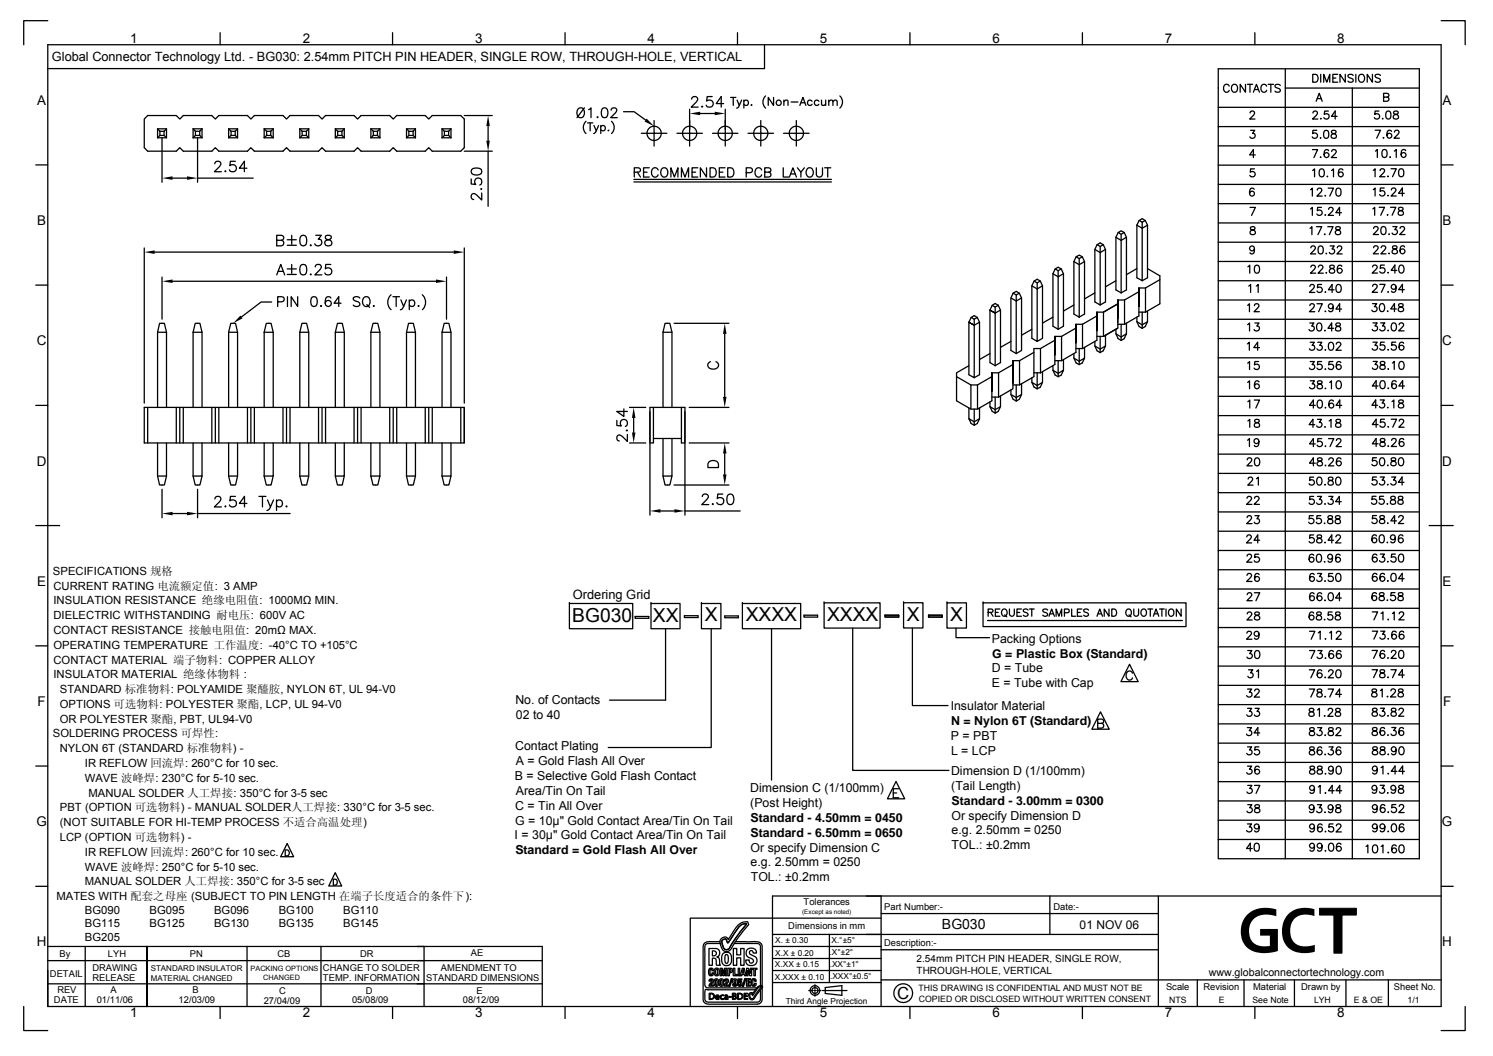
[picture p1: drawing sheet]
<svg xmlns="http://www.w3.org/2000/svg" width="297mm" height="210mm" viewBox="0 0 297 210" stroke-linecap="round" stroke-linejoin="round" font-family="sans-serif">
<defs><g id="words">
<text font-size="13.3" x="246.2" y="189.4">GC</text>
<g font-size="3.8">
<text x="113.8" y="123.7">BG030</text>
<text x="129.9" y="123.7">XX</text>
<text x="140.2" y="123.5">X</text>
<text x="148.4" y="123.5">XXXX</text>
<text x="164.5" y="123.5">XXXX</text>
<text x="180.4" y="123.4">X</text>
<text x="189.1" y="123.4">X</text>
</g>
<text font-size="3.3" x="178.5" y="198.7">C</text>
<text font-size="2.8" x="187.4" y="184.8">BG030</text>
<g font-size="2.7">
<text x="25.9" y="8.6">1</text>
<text x="60.2" y="8.6">2</text>
<text x="94.5" y="8.6">3</text>
<text x="128.8" y="8.6">4</text>
<text x="163.1" y="8.6">5</text>
<text x="197.4" y="8.6">6</text>
<text x="231.8" y="8.6">7</text>
<text x="266.1" y="8.6">8</text>
<text x="7.4" y="20.8">A</text>
<text x="287" y="20.8">A</text>
<text x="7.4" y="44.8">B</text>
<text x="287" y="44.8">B</text>
<text x="7.3" y="68.7">C</text>
<text x="287" y="68.7">C</text>
<text x="7.3" y="92.6">D</text>
<text x="287" y="92.6">D</text>
<text x="7.4" y="116.5">E</text>
<text x="287" y="116.5">E</text>
<text x="7.5" y="140.4">F</text>
<text x="287.1" y="140.4">F</text>
<text x="7.3" y="164.3">G</text>
<text x="286.9" y="164.3">G</text>
<text x="7.3" y="188.2">H</text>
<text x="287" y="188.2">H</text>
<text x="25.9" y="202.3">1</text>
<text x="60.2" y="202.3">2</text>
<text x="94.5" y="202.3">3</text>
<text x="128.8" y="202.3">4</text>
<text x="163.1" y="202.2">5</text>
<text x="197.4" y="202.3">6</text>
<text x="231.8" y="202.3">7</text>
<text x="266.1" y="202.3">8</text>
</g>
<text font-size="2.6" x="113.9" y="119.1">Ordering Grid</text>
<g font-size="2.5">
<text x="10.3" y="12.1">Global Connector Technology Ltd. - BG030: 2.54mm PITCH PIN HEADER, SINGLE ROW, THROUGH-HOLE, VERTICAL</text>
<text x="197.3" y="127.8">Packing Options</text>
<text x="197.4" y="130.8">G = Plastic Box (Standard)</text>
<text x="197.3" y="133.7">D = Tube</text>
<text x="197.3" y="136.7">E = Tube with Cap</text>
<text x="102.5" y="140">No. of Contacts</text>
<text x="102.6" y="142.9">02 to 40</text>
<text x="189.1" y="141.2">Insulator Material</text>
<text x="102.5" y="149.1">Contact Plating</text>
<text x="189.2" y="147.1">P = PBT</text>
<text x="189.2" y="144.2">N = Nylon 6T (Standard)</text>
<text x="102.4" y="155.1">B = Selective Gold Flash Contact</text>
<text x="102.6" y="152.1">A = Gold Flash All Over</text>
<text x="189.2" y="154.1">Dimension D (1/100mm)</text>
<text x="189.2" y="150.1">L = LCP</text>
<text x="102.5" y="161">C = Tin All Over</text>
<text x="102.6" y="158">Area/Tin On Tail</text>
<text x="149.2" y="157.5">Dimension C (1/100mm)</text>
<text x="149.3" y="160.5">(Post Height)</text>
<text x="189.3" y="157">(Tail Length)</text>
<text x="189.3" y="160">Standard - 3.00mm = 0300</text>
<text x="102.4" y="166.9">I = 30µ&quot; Gold Contact Area/Tin On Tail</text>
<text x="102.5" y="164">G = 10µ&quot; Gold Contact Area/Tin On Tail</text>
<text x="149.3" y="163.4">Standard - 4.50mm = 0450</text>
<text x="149.3" y="166.4">Standard - 6.50mm = 0650</text>
<text x="189.3" y="163">Or specify Dimension D</text>
<text x="189.3" y="165.9">e.g. 2.50mm = 0250</text>
<text x="102.5" y="169.9">Standard = Gold Flash All Over</text>
<text x="149.3" y="169.3">Or specify Dimension C</text>
<text x="149.3" y="172.3">e.g. 2.50mm = 0250</text>
<text x="189.3" y="168.9">TOL.: ±0.2mm</text>
<text x="149.4" y="175.2">TOL.: ±0.2mm</text>
</g>
<text font-size="2.4" x="214.8" y="184.6">01 NOV 06</text>
<g font-size="2.2">
<text x="10.5" y="114.3">SPECIFICATIONS 规格</text>
<text x="10.6" y="117.2">CURRENT RATING 电流额定值: 3 AMP</text>
<text x="10.6" y="123.1">DIELECTRIC WITHSTANDING 耐电压: 600V AC</text>
<text x="10.6" y="120.2">INSULATION RESISTANCE 绝缘电阻值: 1000MΩ MIN.</text>
<text x="10.6" y="132">CONTACT MATERIAL 端子物料: COPPER ALLOY</text>
<text x="10.6" y="126.1">CONTACT RESISTANCE 接触电阻值: 20mΩ MAX.</text>
<text x="10.6" y="129">OPERATING TEMPERATURE 工作温度: -40°C TO +105°C</text>
<text x="10.6" y="134.9">INSULATOR MATERIAL 绝缘体物料 :</text>
<text x="11.9" y="137.8">STANDARD 标准物料: POLYAMIDE 聚醯胺, NYLON 6T, UL 94-V0</text>
<text x="11.9" y="140.8">OPTIONS 可选物料: POLYESTER 聚酯, LCP, UL 94-V0</text>
<text x="11.9" y="143.7">OR POLYESTER 聚酯, PBT, UL94-V0</text>
<text x="10.5" y="146.6">SOLDERING PROCESS 可焊性:</text>
<text x="11.9" y="149.6">NYLON 6T (STANDARD 标准物料) -</text>
<text x="16.9" y="152.5">IR REFLOW 回流焊: 260°C for 10 sec.</text>
<text x="16.9" y="155.4">WAVE 波峰焊: 230°C for 5-10 sec.</text>
<text x="11.9" y="161.3">PBT (OPTION 可选物料) - MANUAL SOLDER人工焊接: 330°C for 3-5 sec.</text>
<text x="17.6" y="158.4">MANUAL SOLDER 人工焊接: 350°C for 3-5 sec</text>
<text x="11.9" y="164.3">(NOT SUITABLE FOR HI-TEMP PROCESS 不适合高温处理)</text>
<text x="11.9" y="167.2">LCP (OPTION 可选物料) -</text>
<text x="16.9" y="170.1">IR REFLOW 回流焊: 260°C for 10 sec.</text>
<text x="16.9" y="173.1">WAVE 波峰焊: 250°C for 5-10 sec.</text>
<text x="11.2" y="179">MATES WITH 配套之母座 (SUBJECT TO PIN LENGTH 在端子长度适合的条件下):</text>
<text x="16.9" y="176.1">MANUAL SOLDER 人工焊接: 350°C for 3-5 sec</text>
<text x="16.9" y="181.7">BG090</text>
<text x="16.9" y="184.4">BG115</text>
<text x="29.7" y="181.7">BG095</text>
<text x="29.7" y="184.4">BG125</text>
<text x="42.6" y="181.7">BG096</text>
<text x="42.6" y="184.4">BG130</text>
<text x="55.4" y="181.7">BG100</text>
<text x="55.4" y="184.4">BG135</text>
<text x="68.3" y="181.7">BG110</text>
<text x="68.3" y="184.4">BG145</text>
<text x="16.9" y="187.1">BG205</text>
</g>
<text font-size="2.1" x="240.5" y="194">www.globalconnectortechnology.com</text>
<g font-size="2">
<text x="182.4" y="191.3">2.54mm PITCH PIN HEADER, SINGLE ROW,</text>
<text x="182.4" y="193.7">THROUGH-HOLE, VERTICAL</text>
</g>
<g font-size="1.9">
<text x="156.8" y="184.7">Dimensions in mm</text>
<text x="159.9" y="180.1">Tolerances</text>
<text x="175.9" y="181">Part Number:-</text>
<text x="209.6" y="181">Date:-</text>
<text x="11.9" y="190.3">By</text>
<text x="21.5" y="190.3">LYH</text>
<text x="37.8" y="190.3">PN</text>
<text x="55.2" y="190.3">CB</text>
<text x="71.6" y="190.3">DR</text>
<text x="93.7" y="190.2">AE</text>
<text x="175.9" y="188.1">Description:-</text>
<text x="9.9" y="194.3">DETAIL</text>
<text x="11.4" y="197.5">REV</text>
<text x="18.4" y="195.1">RELEASE</text>
<text x="18.4" y="193.2">DRAWING</text>
<text x="22" y="197.5">A</text>
<text x="38.3" y="197.5">B</text>
<text x="55.5" y="197.6">C</text>
<text x="64.3" y="195.1">TEMP. INFORMATION</text>
<text x="64.3" y="193.2">CHANGE TO SOLDER</text>
<text x="72.8" y="197.6">D</text>
<text x="84.8" y="195.1">STANDARD DIMENSIONS</text>
<text x="87.7" y="193.1">AMENDMENT TO</text>
<text x="94.8" y="197.6">E</text>
<text x="232" y="196.9">Scale</text>
<text x="239.4" y="196.9">Revision</text>
<text x="249.3" y="196.9">Material</text>
<text x="258.9" y="196.9">Drawn by</text>
<text x="277.3" y="196.9">Sheet No.</text>
<text x="10.7" y="199.5">DATE</text>
<text x="19.2" y="199.4">01/11/06</text>
<text x="35.5" y="199.4">12/03/09</text>
<text x="52.5" y="199.7">27/04/09</text>
<text x="70" y="199.5">05/08/09</text>
<text x="92.1" y="199.4">08/12/09</text>
</g>
<g font-size="1.7">
<text x="154.2" y="187.5">X. ± 0.30</text>
<text x="154.2" y="190.1">X.X ± 0.20</text>
<text x="165.1" y="189.9">.X°±2°</text>
<text x="165.4" y="187.5">X.°±5°</text>
<text x="154.1" y="194.8">X.XXX ± 0.10</text>
<text x="154.2" y="192.3">X.XX ± 0.15</text>
<text x="165.1" y="192.3">.XX°±1°</text>
<text x="165.1" y="194.7">.XXX°±0.5°</text>
<text x="182.7" y="197">THIS DRAWING IS CONFIDENTIAL AND MUST NOT BE</text>
<text x="156.3" y="199.6">Third Angle Projection</text>
<text x="182.8" y="199.2">COPIED OR DISCLOSED WITHOUT WRITTEN CONSENT</text>
<text x="232.6" y="199.4">NTS</text>
<text x="242.5" y="199.4">E</text>
<text x="249.2" y="199.4">See Note</text>
<text x="261.4" y="199.4">LYH</text>
<text x="269.4" y="199.4">E &amp; OE</text>
<text x="280.1" y="199.4">1/1</text>
</g>
<g font-size="1.6">
<text x="30" y="195">MATERIAL CHANGED</text>
<text x="30" y="193">STANDARD INSULATOR</text>
</g>
<g font-size="1.5">
<text x="49.8" y="193">PACKING OPTIONS</text>
<text x="52.4" y="194.9">CHANGED</text>
</g>
<text font-size="1.2" x="159.6" y="181.8">(Except as noted)</text>
</g></defs>
<g fill="none" stroke="#000" stroke-width=".25">
<path d="M9.5 8.9h277.2v191.2h-277.2zM9.5 4.1h-4.8v4.8M43.8 6.5v2.4M78.1 6.5v2.4M112.4 6.5v2.4M137.6 19.7l.1-.3 .3-.2 .6 .1a.46 .46 0 0 1 .1 .7l-1.2 1.3h1.4M141.7 19.2h-1l-.1 .9a.74 .74 0 0 1 1.1 0 .74 .74 0 0 1-.1 1.1 .74 .74 0 0 1-1.1-.3M145.4 19.4h1M145.9 19.4v1.6M146.6 19.9l.5 1.1 .5-1.1M146.7 6.5v2.4M148 19.9v1.6"/>
<path d="M152.1 8.9v4.7h-142.6M152.3 19.1a1.63 1.63 0 0 0 0 2.4M153.9 19.4v1.6l-1.1-1.6v1.6M156 19.9v1.1M163.4 19.9l.1 1 .4 .1 .4-.3M164.3 19.9v1.1M164.9 19.9v1.1M167.1 19.1a1.63 1.63 0 0 1 0 2.4M181 6.5v2.4M215.3 6.5v2.4M244.6 17.1a.58 .58 0 0 0-.7-.3 .58 .58 0 0 0-.5 .6 .7 .7 0 0 0 .2 .7 .7 .7 0 0 0 .7 .2l.3-.3M245.2 17l.1-.2a.78 .78 0 0 1 1 .6 .78 .78 0 0 1-.5 .9 .82 .82 0 0 1-.8-.4 .82 .82 0 0 1 .2-.9z"/>
<path d="M247.8 16.8v1.5l-1.1-1.5v1.5M248.2 16.8h1M248.7 16.8v1.5M249.4 18.3l.6-1.5 .6 1.5M249.6 17.8h.8M249.7 6.5v2.4M252 17.1a.59 .59 0 0 0-.7-.3 .59 .59 0 0 0-.4 .6 .71 .71 0 0 0 .1 .7 .71 .71 0 0 0 .8 .2l.2-.3M252.3 16.8h1.1M252.8 16.8v1.5M254.7 17a.61 .61 0 0 0-1 .1l.1 .3 .8 .3 .1 .4a.73 .73 0 0 1-1 0M255.7 13.7v7.6h-13.3v3.9M255.7 17.5h13.3"/>
<path d="M261.2 14.8h.5a.83 .83 0 0 1 .6 .8 .83 .83 0 0 1-.6 .7h-.5zM262.1 19.6h.7M262.8 14.8v1.5M263.4 16.3v-1.5l.6 1.5 .6-1.5v1.5M265.2 15.5h.6M266.1 14.8h-.9v1.5h.9M267.7 14.8v1.5l-1.1-1.5v1.5M269.2 15a.59 .59 0 0 0-1 .1l.1 .3 .8 .3a.38 .38 0 0 1 0 .6 .74 .74 0 0 1-.9-.2M269.7 14.8v1.5M270.6 14.8a.79 .79 0 0 1 .9 .6 .79 .79 0 0 1-.5 .9 .83 .83 0 0 1-.7-.5 .83 .83 0 0 1 .3-1zM273 14.8v1.5l-1-1.5v1.5M274.6 15a.68 .68 0 0 0-1 .1l.1 .3 .8 .3a.38 .38 0 0 1 0 .6 .79 .79 0 0 1-.9-.2"/>
<path d="M275.9 19.3a.41 .41 0 0 1 .4 .3 .41 .41 0 0 1-.1 .5h-.9v-1.6l.9 .1 .1 .2-.1 .4-.9 .1M282.4 17.5h-13.4v3.8h-13.3v3.9h-13.3v3.8M286.7 4.1h4.8v4.8M7.1 32.8h2.4M29.4 23h5.7l.7 .7 .7-.7h5.6l.7 .7 .7-.7h5.7l.7 .7 .7-.7h5.7l.7 .7 .7-.7h5.7l.7 .7 .7-.7h5.6l.7 .7 .7-.7h5.7l.7 .7 .7-.7h5.7l.7 .7 .7-.7h5.7l.7 .7v5.7l-.7 .7h-5.7l-.7-.7-.7 .7h-5.7l-.7-.7-.7 .7h-5.7l-.7-.7-.7 .7h-5.6l-.7-.7-.7 .7h-5.7l-.7-.7-.7 .7h-5.7l-.7-.7-.7 .7h-5.7l-.7-.7-.7 .7h-5.6l-.7-.7-.7 .7h-5.7l-.7-.7v-5.7zM31.3 25.6v1.8M31.3 25.6h1.8M31.3 27.4h1.8M31.3 25.6l.5 .5M31.8 26.1v.8M31.8 26.1h.8M31.8 26.9h.8"/>
<path d="M31.8 26.9l-.5 .5M32.2 27.3v8.9M32.6 26.1v.8M32.6 26.9l.5 .5M33.1 25.6v1.8M33.1 25.6l-.5 .5M34.3 35.4h2.9M38.4 25.6v1.8M38.4 25.6h1.8M38.4 27.4h1.8M38.4 25.6l.5 .5M38.9 26.1h.8"/>
<path d="M38.9 26.9h.8M38.9 26.1v.8M38.9 26.9l-.5 .5M39.3 27.3v8.9M39.3 35.4h11.1M39.7 26.1v.8M39.7 26.9l.5 .5M40.2 25.6v1.8M40.2 25.6l-.5 .5M42.7 32.6l.1-.3a.68 .68 0 0 1 .9-.1 .46 .46 0 0 1 .1 .7l-1.1 1.2h1.3M44.8 34l.1 .1h-.1zM45.5 25.6v1.8"/>
<path d="M45.5 25.6h1.8M45.5 27.4h1.8M45.5 25.6l.5 .5M46 26.1h.8M46 26.9h.8M46 26.1v.8M46 26.9l-.5 .5M46.8 26.1v.8M46.8 26.9l.5 .5M46.8 32.1h-1l-.1 .9a.74 .74 0 0 1 1.2 0 .74 .74 0 0 1-.2 1.1 .74 .74 0 0 1-1.1-.3M47.3 25.6v1.8M47.3 25.6l-.5 .5"/>
<path d="M49.1 33.5h-1.5l1-1.4v2M52.6 25.6v1.8M52.6 25.6h1.8M52.6 27.4h1.8M52.6 25.6l.4 .5M53 26.1h.9M53 26.9h.9M53 26.1v.8M53 26.9l-.4 .5M53.9 26.1v.8M53.9 26.9l.5 .5M54.4 25.6v1.8"/>
<path d="M54.4 25.6l-.5 .5M59.6 25.6v1.8M59.6 25.6h1.8M59.6 27.4h1.8M59.6 25.6l.5 .5M60.1 26.1h.9M60.1 26.9h.9M60.1 26.1v.8M60.1 26.9l-.5 .5M61 26.1v.8M61 26.9l.4 .5M61.4 25.6v1.8"/>
<path d="M61.4 25.6l-.4 .5M66.7 25.6v1.8M66.7 25.6h1.8M66.7 27.4h1.8M66.7 25.6l.5 .5M67.2 26.1h.8M67.2 26.9h.8M67.2 26.1v.8M67.2 26.9l-.5 .5M68 26.1v.8M68 26.9l.5 .5M68.5 25.6v1.8"/>
<path d="M68.5 25.6l-.5 .5M73.8 25.6v1.8M73.8 25.6h1.8M73.8 27.4h1.8M73.8 25.6l.5 .5M74.3 26.1h.8M74.3 26.9h.8M74.3 26.1v.8M74.3 26.9l-.5 .5M75.1 26.1v.8M75.1 26.9l.5 .5M75.6 25.6v1.8"/>
<path d="M75.6 25.6l-.5 .5M80.9 25.6v1.8M80.9 25.6h1.8M80.9 27.4h1.8M80.9 25.6l.4 .5M81.3 26.1h.9M81.3 26.9h.9M81.3 26.1v.8M81.3 26.9l-.4 .5M82.2 26.1v.8M82.2 26.9l.5 .5M82.7 25.6v1.8"/>
<path d="M82.7 25.6l-.5 .5M87.9 25.6v1.8M87.9 25.6h1.8M87.9 27.4h1.8M87.9 25.6l.5 .5M88.4 26.1h.9M88.4 26.9h.9M88.4 26.1v.8M88.4 26.9l-.5 .5M89.3 26.1v.8M89.3 26.9l.4 .5M89.7 25.6v1.8"/>
<path d="M89.7 25.6l-.4 .5M92.4 30.1h5.5M92.4 23h5.5M93.7 35.6v1l1 .1a.74 .74 0 0 1-.1-1.1 .74 .74 0 0 1 1.1 .1 .74 .74 0 0 1-.3 1.1M93.9 33.7a1.65 1.65 0 0 1 1.9 0 .7 .7 0 0 1-.4 1 1.33 1.33 0 0 1-1.7-.5zM95.7 37.6h.1v.1zM95.8 38.4v1.4l-1-1a.64 .64 0 0 0-.9-.1 .66 .66 0 0 0 .1 .9l.3 .1M97.1 25.1v2.9M97.1 30.1v10.9M115 21.7a.72 .72 0 0 1 .8-.2 .72 .72 0 0 1 .5 .7 .79 .79 0 0 1-.4 1.1 .79 .79 0 0 1-1.1-.5v-.7zM116.3 21.4l-1.5 2M116.6 24.1a1.65 1.65 0 0 0 0 2.5"/>
<path d="M116.9 24.4h1M117.1 21.8l.5-.4v2M117.4 24.4v1.6M118.2 25l.4 1 .5-1M118.6 26l-.5 .6M118.8 23.3l.1-.1 .1 .1zM119.5 25.2l.6-.2a.57 .57 0 0 1 .3 .5 .57 .57 0 0 1-.3 .5l-.6-.2M119.5 25v1.6M119.9 21.5a.65 .65 0 0 1 .9 .3 .98 .98 0 0 1-.6 1.6 .87 .87 0 0 1-.6-1.1zM121 25.9h.1zM121.6 21.9l.4-.5h.3l.3 .2a.61 .61 0 0 1-.2 .9l-.9 .9h1.3M121.7 24.1a1.65 1.65 0 0 1 0 2.5"/>
<path d="M124.1 22.2h2.1l2.2 1.7M126.1 35.7h39.3M126.1 36.2h39.3M126.2 34.2l1.1-.1 .1-.2-.1-.4-.3-.1h-.8v1.8M126.8 34.2l.6 1M127.6 26.5h2.5v2.5M128 34.2h.7M129.2 33.4h-1.2v1.8h1.2M130.1 24v2.5h2.6M130.9 33.8a.67 .67 0 0 0-.7-.5 .67 .67 0 0 0-.6 .8 .81 .81 0 0 0 .2 .8 .81 .81 0 0 0 .9 .2l.2-.3M131.8 33.5a.91 .91 0 0 1 1.1 .5 .91 .91 0 0 1-.4 1.1 .81 .81 0 0 1-.9-.2 .81 .81 0 0 1-.1-.9zM133.5 35.2v-1.8l.7 1.8 .7-1.8v1.8"/>
<path d="M134.7 26.5h2.5v2.5M135.6 35.2v-1.8l.7 1.8 .7-1.8v1.8M137.2 21.7v4M137.2 24v2.5h2.5M137.7 34.2h.7M138.8 33.4h-1.1v1.8h1.1M139.3 22.6h2.9M139.6 21.2l.1-.1 .1 .1zM140.6 33.4v1.8l-1.3-1.8v1.8M141.3 33.4h.6a.98 .98 0 0 1 .6 .9 .98 .98 0 0 1-.6 .9h-.6zM141.8 26.5h2.5v2.5M143.1 34.2h.7"/>
<path d="M144 20.6h-1.5l1-1.4v2.1M144.3 33.4h-1.2v1.8h1.2M144.3 21.7v4M144.3 24v2.5h2.5M144.8 33.4h.6a.98 .98 0 0 1 .6 .9 .98 .98 0 0 1-.6 .9h-.6zM147.1 21l-.3 .4-.2 .1M148 20.1l.5-.2a.56 .56 0 0 1 .4 .5 .56 .56 0 0 1-.4 .6l-.5-.3M148.5 34.3l1-.1 .2-.2-.1-.5-.4-.1h-.7v1.8M148.8 26.5h2.6v2.5M149.4 20.9h.2zM151.4 24v2.5h2.5M151.5 33.8a.67 .67 0 0 0-.7-.4 .67 .67 0 0 0-.6 .7 .82 .82 0 0 0 .2 .8 .82 .82 0 0 0 .9 .2l.2-.3"/>
<path d="M152.9 34.2l.5 .4-.1 .4-.4 .2h-.8v-1.8h.8l.4 .1 .1 .4-.2 .2-1.1 .1M155.8 33.4v1.8h1.1M155.9 26.5h2.5v2.5M156 20.2l.3-.3 .4 .1 .1 1M157.1 35.2l.7-1.8 .7 1.8M157.3 34.6h.9M157.4 20.3h1.4M158.4 24v2.5h2.6M158.6 33.4l.7 .8v1M159.1 21l.6-1.6 .6 1.6M159.4 20.4h.7M160 33.4l-.7 .8"/>
<path d="M160.7 33.5a.92 .92 0 0 1 1.2 .6 .92 .92 0 0 1-.6 1.1 .97 .97 0 0 1-.9-.7 .97 .97 0 0 1 .3-1zM161.6 20.1l-.5-.2a.56 .56 0 0 0-.4 .5 .56 .56 0 0 0 .3 .6l.6-.3M162.4 33.4v1.3a.62 .62 0 0 0 .6 .5 .62 .62 0 0 0 .6-.5v-1.3M162.9 20.1l-.5-.2a.56 .56 0 0 0-.4 .5 .56 .56 0 0 0 .4 .6l.5-.3M164.1 33.4h1.2M164.7 33.4v1.8M164.9 20.2l.4-.3 .4 .1v1M165.7 20.2l.4-.3 .4 .1 .1 1M242.4 21.3v-7.6h40v157.1h-13.4v-7.7h13.4M248.7 22.5l.2-.3 .4-.1 .2 .2 .1 .2-1 1.2h1.1M248.8 25.9h.8l-.4 .6a.52 .52 0 0 1 .4 .9 .52 .52 0 0 1-.9-.2M249.5 37.6a.45 .45 0 0 0-.7-.1 .9 .9 0 0 0 .3 1.5 .49 .49 0 0 0 .5-.5 .49 .49 0 0 0-.5-.5 .49 .49 0 0 0-.5 .5"/>
<path d="M249.6 33.6h-.8v.7a.56 .56 0 0 1 .8 0 .56 .56 0 0 1-.1 .8 .56 .56 0 0 1-.8-.2M249.7 30.8h-1.1l.8-1.1v1.6M260.7 37.7l.4-.3v1.6M261.1 29.7h1l-.7 1.6M261.2 33.9l.3-.3v1.6M261.2 22.5l.2-.3 .4-.1 .2 .2 .1 .2-1 1.2h1.1M261.9 20.1l.6-1.6 .6 1.6M262 25.9h-.8v.7a.56 .56 0 0 1 .8 0 .56 .56 0 0 1-.1 .8 .56 .56 0 0 1-.8-.2M262.1 37.8l.1-.3 .5-.1 .2 .2 .1 .3-1 1.1h1.1M262.7 33.7a.5 .5 0 0 1 .7 .2l.1 .4a.7 .7 0 0 1-.5 .9h-.1a1.03 1.03 0 0 1-.2-1.5zM262.7 31.2h.1zM262.7 27.4v.1z"/>
<path d="M262.8 23.5v.2zM263.5 26a.5 .5 0 0 1 .8 .2l.1 .4a.7 .7 0 0 1-.5 .9h-.1a1.03 1.03 0 0 1-.3-1.5zM263.7 38.8v.2zM264 35.1h.2zM264.2 37.4h1.1l-.7 1.6M264.3 22.1h-.8v.7l.5-.2a.55 .55 0 0 1 .4 .4 .55 .55 0 0 1-.2 .6l-.3 .1-.5-.3M264.3 30a.43 .43 0 0 0-.6-.2 .9 .9 0 0 0 .3 1.5 .48 .48 0 0 0 .4-.5 .48 .48 0 0 0-.5-.4 .48 .48 0 0 0-.5 .4M264.9 33.9l.4-.3v1.6M264.9 30.1l.2-.3 .4-.1 .4 .5-1 1.1h1M265 26a.31 .31 0 0 0 .1 .5 .55 .55 0 0 1 .7 .2 .55 .55 0 0 1-.1 .7l-.5 .1-.4-.3a.77 .77 0 0 1 .9-.8l.1-.3a.57 .57 0 0 0-.8-.1zM266 37.5a.5 .5 0 0 1 .7 .2l.1 .4a.7 .7 0 0 1-.4 .9h-.2a1.03 1.03 0 0 1-.2-1.5zM266 23.1h-1.1l.7-1v1.6"/>
<path d="M267.2 33.8a.45 .45 0 0 0-.7-.1l-.2 .2a.94 .94 0 0 0 .4 1.3 .48 .48 0 0 0 .5-.5 .48 .48 0 0 0-.4-.5 .48 .48 0 0 0-.5 .4M273.2 37.7l.4-.3v1.6M273.2 33.9l.4-.3v1.5M273.6 25.9h1.1l-.8 1.6M273.6 30l.4-.3v1.6M274.3 22.1h-.7l-.1 .7a.56 .56 0 0 1 .9 0 .56 .56 0 0 1-.2 .8 .56 .56 0 0 1-.8-.2M274.6 33.9l.1-.3h.5l.2 .1 .1 .3-1 1.1h1M275 23.6h.2zM275.1 29.8a.5 .5 0 0 1 .8 .2l.1 .4a.7 .7 0 0 1-.5 .9h-.1a1.03 1.03 0 0 1-.3-1.5zM275.2 27.4h.1zM275.4 37.4h-.8v.7a.56 .56 0 0 1 .8 0 .56 .56 0 0 1-.1 .8 .56 .56 0 0 1-.8-.2M275.9 22.2a.5 .5 0 0 1 .8 .2v.4a.7 .7 0 0 1-.4 .9h-.2a1.03 1.03 0 0 1-.2-1.5z"/>
<path d="M276.1 38.9h.1zM276.1 35.1h.1zM276.5 31.2h.1zM276.8 33.6h1l-.7 1.5M276.8 37.8l.3-.4 .5 .1a.47 .47 0 0 1-.1 .7l-.7 .8h1M276.8 26.1a.46 .46 0 0 0-.6-.1 .9 .9 0 0 0 .3 1.5 .5 .5 0 0 0 .4-.5 .5 .5 0 0 0-.5-.5 .5 .5 0 0 0-.5 .5M277.3 22.2a.31 .31 0 0 0 .2 .5 .55 .55 0 0 1 .6 .2 .55 .55 0 0 1 0 .7l-.2 .1a.51 .51 0 0 1-.7-.3 .77 .77 0 0 1 .9-.8l.1-.3a.57 .57 0 0 0-.9-.1zM277.4 30l.4-.3v1.6M277.4 26.3l.3-.4 .6 .1a.47 .47 0 0 1-.2 .7l-.8 .8h1.1M278.5 33.6a.5 .5 0 0 1 .7 .3l.1 .3a.7 .7 0 0 1-.5 .9h-.1a1.03 1.03 0 0 1-.2-1.5zM279.4 38.4h-1.1l.7-1v1.6M279.7 30a.43 .43 0 0 0-.7-.2 .9 .9 0 0 0 .3 1.5 .49 .49 0 0 0 .4-.5 .49 .49 0 0 0-.4-.5 .49 .49 0 0 0-.5 .5"/>
<path d="M282.4 36.7h-13.4v3.8h-13.3v3.8h-13.3v3.9M282.4 32.8h-13.4v3.9h-13.3v3.8h-13.3v3.8M282.4 29h-13.4v3.8h-13.3v3.9h-13.3v3.8M282.4 25.2h-13.4v3.8h-13.3v3.8h-13.3v3.9M282.4 21.3h-13.4v3.9h-13.3v3.8h-13.3v3.8M286.7 32.8h2.4M7.1 56.7h2.4M28.7 49.3v30.9M30.8 50.1h59.5M32.2 55.1v8.4M34.3 55.9h52.4M55.1 47.8l1.2-.1a.48 .48 0 0 0 0-.8l-1.2-.1v2.1h.8a.56 .56 0 0 0 .4-.9l-.4-.2"/>
<path d="M55.1 54.7l.8-2.1 .7 2.1M55.4 54h.9M57.1 47.7h1.8M57.1 48.8h1.8M57.1 53.5h1.8M57.1 54.6h1.8M57.2 59v1.9M58 46.8v1.8M58 52.6v1.8M59.2 59v1.9l-1.3-1.9v1.9M59.9 46.9a.67 .67 0 0 1 1 .3 1.8 1.8 0 0 1-.2 1.6 .67 .67 0 0 1-1-.3 1.78 1.78 0 0 1 .2-1.6zM59.9 52.7a.71 .71 0 0 1 1 .3 1.84 1.84 0 0 1-.2 1.6 .71 .71 0 0 1-1-.3 1.84 1.84 0 0 1 .2-1.6z"/>
<path d="M61.7 48.8l.1-.1 .1 .1-.1 .1zM61.7 54.6l.1-.1 .1 .1zM62.1 59.1a.65 .65 0 0 1 .9 .3 1.3 1.3 0 0 1-.4 1.5h-.2a1.26 1.26 0 0 1-.3-1.8zM62.7 53.1l.1-.3a.7 .7 0 0 1 .9-.1 .48 .48 0 0 1 .1 .7l-1.2 1.3h1.4M62.8 46.8h1.1l-.6 .8a.67 .67 0 0 1 .7 .8 .67 .67 0 0 1-.9 .5l-.3-.1-.2-.3M64.8 46.9a.44 .44 0 0 0 .2 .7 .74 .74 0 0 1 .9 .3 .74 .74 0 0 1-.1 .9l-.3 .1-.7-.1-.2-.5a.9 .9 0 0 1 .9-.7l.4-.4a.7 .7 0 0 0-1.1-.3zM65.8 52.6h-1l-.1 .9a.74 .74 0 0 1 1.1 0 .74 .74 0 0 1-.1 1.1 .74 .74 0 0 1-1.1-.3M65.8 59.3a.58 .58 0 0 0-.5-.3 .58 .58 0 0 0-.5 .4 1.42 1.42 0 0 0 .2 1.4 .6 .6 0 0 0 .9-.2 .6 .6 0 0 0-.4-.9 .6 .6 0 0 0-.8 .6M71.6 59.3a.77 .77 0 0 0-1.3 .1l.2 .3 .9 .4 .2 .6a.87 .87 0 0 1-1.3 0M72.3 59.3a.72 .72 0 0 1 .9-.3 .72 .72 0 0 1 .4 .8 .81 .81 0 0 1-.6 1.2 .81 .81 0 0 1-.9-1zM77.8 58.6a1.97 1.97 0 0 0 0 3M78.2 59h1.3"/>
<path d="M78.8 59v1.9M79.8 59.6l.5 1.3 .6-1.3M81.4 59.9l.7-.3a.69 .69 0 0 1 .4 .7 .69 .69 0 0 1-.4 .6l-.7-.2M81.4 59.6v2M84 58.6a2.02 2.02 0 0 1 0 3M88.8 55.1v8.4M92.4 49.3v30.9M201.1 59.3l1.1 .5zM201.6 58.3l.6 .3M201.6 58.3l-.5 1v10.4l1.1 .6M202.2 58.6l.6-.3 .4 1-1 .5zM202.2 59.8v10.5"/>
<path d="M202.8 58.3l-.6-.4-.6 .4M203.2 59.3v10.4l-1 .6M205.3 56.8l1.1 .7zM205.7 55.9l.7-.4 .6 .4-.6 .3M206.4 56.2l-.7-.3-.4 .9v10.5l1.1 .6v-10.4M206.4 56.2v1.3M207 55.9l.4 .9v10.5l-1 .6M207.4 56.8l-1 .7M209.5 54.4l1 .6zM209.9 53.5l-.4 .9v10.5l1 .6M210.5 53.8l-.6-.3 .6-.4 .6 .4 .5 .9M210.5 55v10.5"/>
<path d="M211.1 53.5l-.6 .3v1.2l1.1-.6M211.6 54.4v10.5l-1.1 .6M213.7 52l1 .6zM214.1 51.1l.6-.4 .6 .4-.6 .3zM214.1 51.1l-.4 .9v10.4l1 .7M214.7 51.4v11.7M215.3 51.1l.5 .9-1.1 .6M215.8 52v10.4l-1.1 .7M217.8 58.2l-2 1.2M217.8 49.6l1.1 .6zM218.3 48.6l-.5 1v10.4l1.1 .6v-10.4M218.3 48.6l.6-.3 .6 .3-.6 .4z"/>
<path d="M218.9 49v1.2M219.5 48.6l.4 1M219.9 49.6l-1 .6M219.9 49.6v10.4l-1 .6M222 47.2l1.1 .6zM222 55.8l-2.1 1.2M222.5 46.2l.6-.3 .6 .3-.6 .4zM222.5 46.2l-.5 1v10.4l1.1 .6M223.1 46.6v11.6M223.7 46.2l.4 1-1 .6M223.7 59.7v4.8M223.7 59.7h-1.3v4.4"/>
<path d="M224.1 47.2v10.4l-1 .6M226.2 53.4l-2.1 1.2M226.2 44.8l1 .6zM226.6 58l-2.9 1.7M226.6 57.3h1.3M226.6 43.8l-.4 1v10.4l1 .6v-10.4M226.6 43.8l.6-.3 .7 .3-.7 .4zM227.2 44.2v1.2M227.9 43.8l.4 1M227.9 57.3v4.8M228.3 44.8l-1.1 .6M228.3 44.8v10.4l-1.1 .6"/>
<path d="M228.3 53.4l2.5 1.4v5.6l-2.9 1.7M230.8 55.6l-2.9 1.7M248.3 53.1l.3-.4v1.6M248.4 56.9l.4-.3v1.6M248.7 41.2h1.1l-.8 1.6M248.9 45.2a.31 .31 0 0 0 .1 .5h.3a.46 .46 0 0 1 .5 .5 .46 .46 0 0 1-.4 .5 .51 .51 0 0 1-.7-.3 .77 .77 0 0 1 .9-.8l.1-.3a.57 .57 0 0 0-.8-.1zM249.6 49.4a.49 .49 0 0 1-.7 .4 .49 .49 0 0 1-.2-.7 .49 .49 0 0 1 .8 0l.1 .3a.73 .73 0 0 1-.6 1.1l-.3-.2M249.8 52.8a.5 .5 0 0 1 .7 .3l.1 .3a.7 .7 0 0 1-.5 .9h-.1a1.03 1.03 0 0 1-.2-1.5zM249.9 56.9l.4-.3v1.6M260.6 56.9l.2-.3h.4l.2 .1 .1 .3-1 1.2h1.1M260.6 45.4l.4-.3v1.6M260.7 41.6l.4-.4v1.6"/>
<path d="M260.8 53.1l.1-.3 .5-.1 .3 .5-1 1.1h1.1M260.8 49.3l.1-.3 .5-.1 .3 .5-1 1.1h1.1M261.9 45.1h1.1l-.8 1.6M262.3 53.1l.1-.3 .5-.1 .3 .5-1 1.1h1.1M262.4 49a.5 .5 0 0 1 .8 .2l.1 .4a.7 .7 0 0 1-.5 .9h-.1a1.03 1.03 0 0 1-.3-1.5zM262.9 41.2h-.8v.7a.56 .56 0 0 1 .8 0 .56 .56 0 0 1-.1 .9 .56 .56 0 0 1-.8-.3M262.9 56.6h-.7l-.1 .6a.56 .56 0 0 1 .9 0 .56 .56 0 0 1-.2 .9 .56 .56 0 0 1-.8-.2M263.5 46.6h.2zM263.6 58.1h.2zM263.7 42.7v.1zM263.8 54.2h.1zM263.8 50.4h.1z"/>
<path d="M264.2 45.1h1l-.7 1.6M264.3 41.6l.2-.3 .4-.1 .3 .5-1 1.1h1.1M264.6 52.8v.5l.5 .1a.46 .46 0 0 1 .4 .4 .46 .46 0 0 1-.3 .5 .51 .51 0 0 1-.7-.3 .81 .81 0 0 1 .9-.7l.1-.3a.57 .57 0 0 0-.9-.2zM264.6 48.9h.9l-.5 .6a.52 .52 0 0 1 .4 .9 .52 .52 0 0 1-.9-.2M265.4 57.6h-1.1l.7-1v1.6M265.8 45.2a.33 .33 0 0 0 .2 .5h.3a.46 .46 0 0 1 .4 .5 .46 .46 0 0 1-.4 .5l-.5-.1-.2-.4 .1-.2 1-.6a.54 .54 0 0 0-.9-.2zM266 56.6a.49 .49 0 0 1 .8 .3 .73 .73 0 0 1 0 .9 .73 .73 0 0 1-.8 .3l-.2-.6 .1-.6zM266.1 49.3l.1-.3 .5-.1 .2 .2 .1 .3-1 1.1h1M266.9 42.3h-1.1l.7-1.1v1.6M267 53a.45 .45 0 0 0-.7-.2l-.2 .3a.94 .94 0 0 0 .4 1.2 .49 .49 0 0 0 .5-.4 .49 .49 0 0 0-.4-.6 .49 .49 0 0 0-.5 .5M273.1 53.1v-.1a.48 .48 0 0 1 .4-.3 .48 .48 0 0 1 .5 .2v.3l-.2 .3-.8 .8h1.1M273.1 56.9a.48 .48 0 0 1 .4-.4 .48 .48 0 0 1 .5 .2v.3l-.2 .4-.8 .7h1.1"/>
<path d="M273.1 41.5l.4-.3v1.6M273.3 49.3l.3-.4 .5 .1a.47 .47 0 0 1-.1 .7l-.8 .8h1.1M273.3 45.4l.3-.4 .5 .2a.47 .47 0 0 1-.1 .7l-.8 .7h1.1M274.4 41.2h1.1l-.8 1.6M274.5 56.5h1.1l-.8 1.6M274.8 49.3l.3-.4 .5 .1a.47 .47 0 0 1-.1 .7l-.8 .8h1.1M274.9 45.1a.5 .5 0 0 1 .8 .3l.1 .3a.7 .7 0 0 1-.5 .9h-.1a1.03 1.03 0 0 1-.3-1.5zM275.4 52.7h-.7l-.1 .7 .5-.2a.55 .55 0 0 1 .5 .5 .55 .55 0 0 1-.2 .5l-.4 .1-.5-.3M276 42.7h.1zM276.1 54.2h.1zM276.1 58h.1zM276.3 50.4h.1z"/>
<path d="M276.3 46.6h.1zM276.6 41.2h1.1l-.7 1.6M277.1 49v.4l.5 .2a.46 .46 0 0 1 .4 .4 .46 .46 0 0 1-.4 .5 .51 .51 0 0 1-.6-.3 .81 .81 0 0 1 .9-.8v-.3a.57 .57 0 0 0-.8-.1zM277.1 45h.8l-.4 .7a.52 .52 0 0 1 .4 .8 .52 .52 0 0 1-.9-.2M277.7 57.1a.49 .49 0 0 1-.6 .4 .49 .49 0 0 1-.2-.8 .49 .49 0 0 1 .8 .1 1.13 1.13 0 0 1-.4 1.3l-.4-.1v-.1M277.9 53.8h-1.1l.7-1.1v1.6M278.3 41.3a.31 .31 0 0 0 .2 .5 .55 .55 0 0 1 .6 .3 .55 .55 0 0 1 0 .6l-.6 .1-.3-.3a.77 .77 0 0 1 .9-.8v-.2a.59 .59 0 0 0-.8-.2zM278.5 52.8a.49 .49 0 0 1 .8 .2 .73 .73 0 0 1 0 .9 .73 .73 0 0 1-.8 .3 1.17 1.17 0 0 1 0-1.4zM278.6 45.4l.1-.3 .4-.1 .3 .2v.3l-.9 1.1h1M279.4 57.6h-1.1l.7-1.1v1.6M279.4 49.1a.45 .45 0 0 0-.6-.1l-.2 .2a.94 .94 0 0 0 .4 1.3 .49 .49 0 0 0 .5-.5 .49 .49 0 0 0-.4-.5 .49 .49 0 0 0-.5 .4M282.4 59.7h-13.4v3.8h-13.3v3.8h-13.3v3.8"/>
<path d="M282.4 55.8h-13.4v3.9h-13.3v3.8h-13.3v3.8M282.4 52h-13.4v3.8h-13.3v3.9h-13.3v3.8M282.4 48.2h-13.4v3.8h-13.3v3.8h-13.3v3.9M282.4 44.3h-13.4v3.9h-13.3v3.8h-13.3v3.8M282.4 40.5h-13.4v3.8h-13.3v3.9h-13.3v3.8M286.7 56.7h2.4M31.3 66.1l.4-1.8h1l.4 1.8M31.3 66.1h1.8v14.9M31.3 66.1v14.9M38.4 66.1l.4-1.8h1l.4 1.8M38.4 66.1h1.8v14.9M38.4 66.1v14.9"/>
<path d="M45.5 66.1l.4-1.8h1l.4 1.8M45.5 66.1h1.8v14.9M45.5 66.1v14.9M52.6 66.1l.4-1.8h.9l.5 1.8M52.6 66.1h1.8v14.9M52.6 66.1v14.9M54 60.1h-2.1l-3.9 2.9M55.2 60l1.1-.1a.5 .5 0 0 0 .2-.5 .5 .5 0 0 0-.4-.4h-.9v1.9M59.6 66.1l.5-1.8h.9l.4 1.8M59.6 66.1h1.8v14.9M59.6 66.1v14.9M63.8 60.8h.2l-.1 .1z"/>
<path d="M66.7 66.1l.4-1.8h1l.4 1.8M66.7 66.1h1.8v14.9M66.7 66.1v14.9M67.9 60.3h-1.4l.9-1.3v1.9M73 60.6l.5 .5M73.8 66.1l.4-1.8h1l.4 1.8M73.8 66.1h1.8v14.9M73.8 66.1v14.9M74.3 60.8h.2l-.1 .1zM80.3 60.9l-.4 .6-.2 .1M80.9 66.1l.4-1.8h.9l.5 1.8M80.9 66.1h1.8v14.9"/>
<path d="M80.9 66.1v14.9M83.2 60.8h.2l-.1 .1zM87.9 66.1l.5-1.8h.9l.4 1.8M87.9 66.1h1.8v14.9M87.9 66.1v14.9M131.9 66.1v14.9M131.9 66.1h1.8v14.9M131.9 66.1l.4-1.8h1l.4 1.8M134.1 64.3h10.9M141.4 71.9a.76 .76 0 0 0-.6 .9 .76 .76 0 0 0 .8 .6 .86 .86 0 0 0 1.1-.3 .86 .86 0 0 0-.1-1.1l-.2-.1M144.2 66.4v12.5M190.3 74.9l2.9 1.6"/>
<path d="M192.8 72.7l-2.5 1.4v5.6l2.9 1.7h1.3M193.2 76.5h1.3v4.9M193.2 76.5v4.9M193.2 63.1l-.4 1 1 .6-1-.6v10.4l1 .6v-10.4M193.8 63.5v1.2M194.4 63.1l-.6-.3-.6 .3 .6 .4M194.4 63.1l.5 1-1.1 .6M194.4 63.1l-.6 .4M194.9 64.1v10.4l-1.1 .6M197 70.3l-2.1 1.2M197 79.9v1M197.3 74.9l-2.8 1.6"/>
<path d="M197.3 79h1.4M197.3 77.8v-3.7v5.6l-2.8 1.7M197.3 74.1h1.4M197.4 60.7l.6-.3 .6 .3M198 61.1l-.6-.4-.4 1v10.4l1 .6M198 61.1v1.2l-1-.6 1 .6M198 62.3v10.4M198 79v2.5M198.6 60.7l.5 1M198.6 60.7l-.6 .4M199.1 78.7v2.2l-.5 .9-.6 .4M199.1 61.7l-1.1 .6"/>
<path d="M199.1 61.7v10.4l-1.1 .6M201.1 67.9l-2 1.2M201.1 77.5v1l.5 .9 .6 .3M201.5 76.2v-4.5v5.6l-2.8 1.7M201.5 72.5l-2.8 1.6v4.9M201.5 71.7h1.3M201.5 76.5h1.3M202.2 76.5v2.5l-1.1-.5M203.2 76.3v2.2M203.2 78.5l-1 .5v.7M203.2 78.5l-.4 .9-.6 .3M205.3 65.5l-2.1 1.2"/>
<path d="M205.3 75.1v.9l.4 1 .7 .3v-.6l-1.1-.7M205.7 70.1l-2.9 1.6M205.7 74.1h1.3M206.4 74.1v2.6l1-.7M207 69.3v4.8M207 69.3h-1.3v5.6l-2.9 1.6v-4.8M207.4 73.9v2.1l-.4 1-.6 .3M209.5 63.1l-2.1 1.1M209.5 72.7v.9l1 .6M209.5 73.6l.4 1 .6 .3M209.9 67.7l-2.9 1.6M209.9 70.6v-3.7v5.6l-2.9 1.6"/>
<path d="M209.9 71.7h1.3M209.9 66.9h1.3M210.5 74.2l1.1-.6-.5 1-.6 .3zM210.5 71.7v2.5M211.2 66.9v4.8M211.6 71.5v2.1M213.7 70.3v.9l1 .6 1.1-.6-.5 1-.6 .3-.6-.3-.4-1M213.7 60.6l-2.1 1.3M214.1 68.2v-3.7v5.6l-2.9 1.6M214.1 64.5h1.3M214.1 65.2l-2.9 1.7M214.1 69.3h1.3"/>
<path d="M214.7 69.3v3.2M215.4 64.5v4.8M215.8 69.1v2.1M217.8 67.9v.9l.5 1 .6 .3M218.2 65.8v-3.7v5.6l-2.8 1.6M218.2 62.1h1.3M218.2 62.8l-2.8 1.7M218.2 66.9h1.3M218.9 66.9v3.2M219.5 62.1v4.8M219.9 68.8l-1 .6-1.1-.6M219.9 66.7v2.1l-.4 1-.6 .3"/>
<path d="M222 65.5v.9l1.1 .6 1-.6-.4 .9-.6 .4-.6-.4-.5-.9M222.4 63.3v-3.6v5.5l-2.9 1.7M222.4 60.4l-2.9 1.7M222.4 64.5h1.3M223.1 64.5v3.2M224.1 64.2v2.2M226.2 63.1v.9l.4 .9 .6 .4M226.6 60.9v-3.6v5.5l-2.9 1.7M226.6 62.1h1.3M227.2 62.1v3.2M228.3 64l-1.1 .6-1-.6M228.3 61.9v2.1l-.4 .9-.7 .4"/>
<path d="M248.2 68.4l.4-.3v1.5M248.2 64.5l.4-.3v1.6M248.2 60.7l.4-.3v1.6M248.2 76l.4-.3v1.6M248.2 72.2l.4-.3v1.6M248.3 79.9l.3-.3v1.5M249.6 79.6h1l-.7 1.5M249.6 60.8l.1-.3 .5-.1 .2 .2 .1 .3-1 1.1h1M249.7 64.2h.8l-.5 .6a.52 .52 0 0 1 .4 .9 .52 .52 0 0 1-.9-.2M250.4 71.9h-.7l-.1 .7 .5-.2 .3 .2 .1 .5-.2 .3-.3 .1-.5-.3M250.5 76a.46 .46 0 0 0-.7-.2 .9 .9 0 0 0 .3 1.5 .5 .5 0 0 0 .5-.5 .5 .5 0 0 0-.5-.5 .5 .5 0 0 0-.5 .5M250.6 69.1h-1.2l.8-1v1.5"/>
<path d="M260.6 64.2h.8l-.4 .6a.52 .52 0 0 1 .3 .9 .52 .52 0 0 1-.9-.2M260.6 60.8l.2-.3 .4-.1 .2 .2 .1 .3-1 1.1h1.1M260.7 68.1h.8l-.5 .6a.52 .52 0 0 1 .4 .8 .52 .52 0 0 1-.9-.2M260.7 71.9h.8l-.5 .6a.52 .52 0 0 1 .4 .8 .52 .52 0 0 1-.9-.1M260.7 75.7h.8l-.4 .6a.52 .52 0 0 1 .4 .9 .52 .52 0 0 1-1-.2M262 60.4h1.1l-.8 1.6M262.2 64.3a.48 .48 0 0 1 .7 .2 .73 .73 0 0 1 .1 .9 .73 .73 0 0 1-.8 .3 1.17 1.17 0 0 1 0-1.4zM262.2 68.1h.8l-.4 .6a.52 .52 0 0 1 .3 .8 .52 .52 0 0 1-.9-.2M262.2 75.8a.33 .33 0 0 0 .2 .5l.3 .1a.46 .46 0 0 1 .4 .4 .46 .46 0 0 1-.4 .5l-.5-.1-.2-.4 .1-.2 .9-.5a.54 .54 0 0 0-.8-.3zM262.3 79.6a.5 .5 0 0 1 .7 .3l.1 .3a.7 .7 0 0 1-.4 .9h-.2a.99 .99 0 0 1-.2-1.5zM262.9 71.9h-.7l-.1 .7a.56 .56 0 0 1 .9 0 .56 .56 0 0 1-.2 .8 .56 .56 0 0 1-.8-.2M263.5 65.7h.2z"/>
<path d="M263.6 61.9h.2zM263.6 73.4h.2zM263.6 69.6h.2zM263.6 77.2h.2zM264.5 68.1a.5 .5 0 0 1 .8 .3 .73 .73 0 0 1 0 .9 .73 .73 0 0 1-.8 .3l-.2-.6zM264.5 76l.4-.3v1.6M265.2 71.9h-.8v.7l.5-.2 .3 .2 .1 .5-.2 .3-.3 .1-.5-.3M265.3 60.9a.49 .49 0 0 1-.7 .5 .49 .49 0 0 1-.2-.8 .49 .49 0 0 1 .8 0 .84 .84 0 0 1-.5 1.4l-.3-.2M265.3 79.8a.45 .45 0 0 0-.7-.2 .9 .9 0 0 0 .3 1.5 .5 .5 0 0 0 .5-.5 .5 .5 0 0 0-.5-.5 .5 .5 0 0 0-.5 .5M265.3 65.3h-1.1l.7-1.1v1.6M265.9 64.3a.31 .31 0 0 0 .1 .5 .55 .55 0 0 1 .6 .3 .55 .55 0 0 1 0 .6l-.5 .1-.4-.3a.77 .77 0 0 1 .9-.7l.1-.3a.57 .57 0 0 0-.8-.2zM265.9 68.4l.1-.3h.5l.3 .4-1 1.1h1"/>
<path d="M266 75.8a.49 .49 0 0 1 .8 .2 .73 .73 0 0 1 .1 .9 .73 .73 0 0 1-.9 .3l-.2-.6 .1-.6zM266.8 72.1a.45 .45 0 0 0-.7-.1 .9 .9 0 0 0 .3 1.5 .5 .5 0 0 0 .4-.5 .5 .5 0 0 0-.4-.5 .5 .5 0 0 0-.5 .4M266.9 61.5h-1.1l.7-1.1v1.6M273.1 60.4h.8l-.4 .6a.52 .52 0 0 1 .3 .8 .52 .52 0 0 1-.9-.1M273.2 64.2h.8l-.5 .6a.53 .53 0 0 1 .4 .9 .53 .53 0 0 1-.9-.2M273.2 68h.8l-.5 .7a.53 .53 0 0 1 .4 .8 .53 .53 0 0 1-.9-.2M273.2 71.9h.8l-.4 .6 .4 .1a.56 .56 0 0 1-.5 .9l-.5-.3M274.2 76.8h-1.2l.8-1.1v1.6M274.6 79.5h.8l-.4 .6a.52 .52 0 0 1 .4 .9 .52 .52 0 0 1-1-.2M274.7 60.5a.48 .48 0 0 1 .7 .2 .73 .73 0 0 1 .1 .9 .73 .73 0 0 1-.8 .3 1.17 1.17 0 0 1 0-1.4zM274.7 64.2h.8l-.5 .6a.53 .53 0 0 1 .4 .9 .53 .53 0 0 1-.9-.2M274.7 72a.31 .31 0 0 0 .1 .5 .55 .55 0 0 1 .7 .2 .55 .55 0 0 1-.1 .7l-.5 .1a.46 .46 0 0 1-.4-.5 .46 .46 0 0 1 .5-.5h.3a.31 .31 0 0 0 .1-.5z"/>
<path d="M274.8 75.8a.5 .5 0 0 1 .7 .2l.1 .4a.7 .7 0 0 1-.5 .9h-.1a.99 .99 0 0 1-.2-1.5zM275.4 68h-.7l-.1 .7 .5-.1a.55 .55 0 0 1 .5 .4 .55 .55 0 0 1-.2 .5l-.4 .1-.5-.3M276 61.9h.2zM276.1 65.7h.1zM276.1 69.5h.1zM276.1 73.4h.2zM276.1 77.2h.2zM276.9 79.8l.4-.3v1.6M277 64.3a.49 .49 0 0 1 .7 .2 .73 .73 0 0 1 .1 .9 .73 .73 0 0 1-.8 .3 1.17 1.17 0 0 1 0-1.4zM277 72.2l.4-.3v1.6M277.7 68h-.8v.7a.56 .56 0 0 1 .8 0 .56 .56 0 0 1-.1 .9 .56 .56 0 0 1-.8-.3M277.8 75.9a.45 .45 0 0 0-.7-.1l-.2 .2a.94 .94 0 0 0 .4 1.3 .49 .49 0 0 0 .6-.5 .49 .49 0 0 0-.5-.5 .49 .49 0 0 0-.5 .5"/>
<path d="M277.8 61.4h-1.1l.7-1v1.6M278.3 60.5a.31 .31 0 0 0 .2 .5l.3 .1a.46 .46 0 0 1 .5 .4 .46 .46 0 0 1-.4 .5 .51 .51 0 0 1-.7-.3 .8 .8 0 0 1 .9-.8l.1-.3a.57 .57 0 0 0-.9-.1zM278.4 64.6l.1-.3 .5-.1 .2 .2 .1 .3-1 1.1h1M278.4 79.6a.31 .31 0 0 0 .1 .5l.3 .1a.46 .46 0 0 1 .5 .4 .46 .46 0 0 1-.4 .5 .51 .51 0 0 1-.7-.3 .81 .81 0 0 1 .9-.7l.1-.3a.57 .57 0 0 0-.8-.2zM278.5 72a.49 .49 0 0 1 .8 .2 .73 .73 0 0 1 0 .9 .73 .73 0 0 1-.8 .3 1.17 1.17 0 0 1 0-1.4zM279.3 68.3a.45 .45 0 0 0-.7-.2l-.2 .3a.94 .94 0 0 0 .4 1.2 .49 .49 0 0 0 .5-.4 .49 .49 0 0 0-.4-.5 .49 .49 0 0 0-.5 .4M279.4 76.8h-1.1l.8-1.1v1.6M282.4 78.8h-13.4v3.8h-13.3v3.9h-13.3v3.8M282.4 75h-13.4v3.8h-13.3v3.8h-13.3v3.9M282.4 71.1h-13.4v3.9h-13.3v3.8h-13.3v3.8M282.4 67.3h-13.4v3.8h-13.3v3.9h-13.3v3.8M282.4 63.5h-13.4v3.8h-13.3v3.8h-13.3v3.9"/>
<path d="M7.1 80.6h2.4M28.7 81h63.7v7.1h-63.7zM29.4 81v7.1M31.3 94.7l.4 1.7h1l.4-1.7M31.3 88.1v6.6M32.2 97.3v5.7M33.1 88.1v6.6h-1.8M35.1 81v7.1M35.8 81v7.1M36.5 81v7.1M38.4 94.7l.4 1.7h1l.4-1.7M38.4 88.1v6.6"/>
<path d="M39.3 97.3v5.7M40.2 88.1v6.6h-1.8M42.1 81v7.1M42.8 99.2l.1-.3 .3-.2h.4l.3 .2a.7 .7 0 0 1-.3 .9l-.9 1h1.3M42.8 81v7.1M43.5 81v7.1M45.5 94.7l.4 1.7h1l.4-1.7M45.5 88.1v6.6M46.8 98.7h-1l-.1 .9a.74 .74 0 0 1 1.2 0 .74 .74 0 0 1-.2 1.1 .74 .74 0 0 1-1.1-.3M47.3 88.1v6.6h-1.8M49.2 81v7.1M49.9 81v7.1"/>
<path d="M50.6 81v7.1M51.5 98.7h1.4M52.2 98.7v2.1M52.6 94.7l.4 1.7h.9l.5-1.7M52.6 88.1v6.6M53.2 99.4l.6 1.4 .6-1.4M54.4 88.1v6.6h-1.8M55 99.7l.7-.3a.73 .73 0 0 1 .5 .7 .73 .73 0 0 1-.5 .7l-.7-.3M55 99.4v2.1M56.3 81v7.1M57 81v7.1M57.7 81v7.1"/>
<path d="M59.6 94.7l.5 1.7h.9l.4-1.7M59.6 88.1v6.6M61.4 88.1v6.6h-1.8M63.4 81v7.1M64.1 81v7.1M64.8 81v7.1M66.7 94.7l.4 1.7h1l.4-1.7M66.7 88.1v6.6M68.5 88.1v6.6h-1.8M70.4 81v7.1M71.1 81v7.1M71.8 81v7.1"/>
<path d="M73.8 94.7l.4 1.7h1l.4-1.7M73.8 88.1v6.6M75.6 88.1v6.6h-1.8M77.5 81v7.1M78.2 81v7.1M78.9 81v7.1M80.9 94.7l.4 1.7h.9l.5-1.7M80.9 88.1v6.6M82.7 88.1v6.6h-1.8M84.6 81v7.1M85.3 81v7.1M86 81v7.1"/>
<path d="M87.9 94.7l.5 1.7h.9l.4-1.7M87.9 88.1v6.6M89.7 88.1v6.6h-1.8M91.7 81v7.1M92.4 81v7.1M122.7 83.6v1l.9 .1a.74 .74 0 0 1 0-1.1 .74 .74 0 0 1 1.1 .1 .74 .74 0 0 1-.3 1.1M124.1 81.3v1.5l-1.4-1h2.1M124.7 85.5l.1 .1-.1 .1-.1-.1zM124.8 86.4v1.4l-1-1a.64 .64 0 0 0-1-.1l-.1 .6 .2 .3 .3 .1M125.2 81h3.3M125.2 88.1h3.3M126.1 83.1v2.9"/>
<path d="M130 81v7.1h-.7M130 87.2h5.6M131.9 87.2v7.5M131.9 94.7l.4 1.7h1l.4-1.7M133.7 87.2v7.5h-1.8M134.1 96.4h10.9M135.6 81v7.1h.7v-7.1h-7v21.4M136.3 81.9v20.5M137.1 81h7.9M137.1 88.1h7.9M139.7 98.7l.1-.2 .3-.3 .6 .1a.46 .46 0 0 1 .1 .7l-1.2 1.3h1.4M141.1 91.8a1.19 1.19 0 0 1 1.8 .5v.7h-2.1v-.7z"/>
<path d="M143.8 98.2h-1l-.1 1 .7-.3a.71 .71 0 0 1 .6 .8 .71 .71 0 0 1-.8 .6l-.5-.2-.1-.2M144.2 90.2v4.1M144.9 98.3a.67 .67 0 0 1 1 .3 1.32 1.32 0 0 1-.5 1.7h-.2a.93 .93 0 0 1-.6-1.1zM192.8 81.1v2.2M192.8 83.3l1 .6 1.1-.6-.5 .9-.6 .4-.6-.4zM193.8 81.4v3.2M194.9 81.1v2.2M197 80.9l1 .6v.7l-.6-.4zM199.1 80.9l-1.1 .6M248.1 99.1l.1-.3 .5-.1 .3 .5-1 1.1h1.1M248.1 91.4l.2-.3 .5-.1 .2 .5-.9 1.1h1M248.2 87.5l.4-.3v1.6"/>
<path d="M248.3 83.7l.3-.3v1.6M248.3 95.3l.2-.3 .4-.1 .3 .1v.3l-1 1.2h1.1M249.6 99.1l.1-.3 .5-.1 .3 .5-1 1.1h1.1M249.7 83.5a.31 .31 0 0 0 .2 .5 .55 .55 0 0 1 .6 .2 .55 .55 0 0 1-.1 .7l-.5 .1-.3-.3a.77 .77 0 0 1 .8-.8l.1-.3a.59 .59 0 0 0-.8-.1zM249.8 91.1a.5 .5 0 0 1 .7 .3 .73 .73 0 0 1 .1 .8 .73 .73 0 0 1-.8 .3l-.2-.5zM250 95.2l.4-.3v1.6M250.5 87.7a.49 .49 0 0 1-.7 .5 .49 .49 0 0 1-.2-.8 .49 .49 0 0 1 .8 0 .83 .83 0 0 1-.5 1.4l-.3-.2M261.4 98.7h-.8l-.1 .7a.56 .56 0 0 1 .9 0 .56 .56 0 0 1-.1 .8 .56 .56 0 0 1-.8-.2M261.4 94.9h-.8l-.1 .7a.56 .56 0 0 1 .9 0 .56 .56 0 0 1-.1 .8 .56 .56 0 0 1-.8-.2M261.6 84.4h-1.1l.7-1v1.6M261.7 80.6h-1.2l.8-1v1.5M261.7 88.3h-1.2l.8-1.1v1.6"/>
<path d="M261.7 92.1h-1.2l.8-1.1v1.6M262.1 83.4h.8l-.4 .6a.52 .52 0 0 1 .4 .8 .52 .52 0 0 1-.9-.1M262.1 98.7h.8l-.4 .6a.52 .52 0 0 1 .4 .9 .52 .52 0 0 1-.9-.2M262.2 95a.48 .48 0 0 1 .7 .2 .73 .73 0 0 1 .1 .9 .73 .73 0 0 1-.8 .3 1.17 1.17 0 0 1 0-1.4zM262.2 91.1a.33 .33 0 0 0 .2 .6h.3a.46 .46 0 0 1 .4 .4 .46 .46 0 0 1-.4 .5l-.5-.1-.2-.3 .1-.3 .9-.5a.54 .54 0 0 0-.8-.3zM263 87.2h-.8l-.1 .7a.56 .56 0 0 1 .9 0 .56 .56 0 0 1-.1 .8 .56 .56 0 0 1-.9-.2M263.5 96.4h.2zM263.6 84.8v.2zM263.6 81.1h.2zM263.7 88.7v.1zM263.7 92.5v.1zM264.3 87.2h1.1l-.8 1.6"/>
<path d="M264.4 91.4l.1-.3 .5-.1 .2 .2 .1 .3-1 1.1h1.1M264.4 95a.31 .31 0 0 0 .1 .5 .55 .55 0 0 1 .7 .2 .55 .55 0 0 1-.1 .7l-.2 .1a.51 .51 0 0 1-.7-.3 .77 .77 0 0 1 .9-.8l.1-.3a.57 .57 0 0 0-.8-.1zM264.4 98.7h.8l-.4 .6a.52 .52 0 0 1 .3 .9 .52 .52 0 0 1-.9-.2M264.4 83.7l.4-.3v1.6M265.9 83.5a.31 .31 0 0 0 .1 .5l.3 .1a.46 .46 0 0 1 .5 .4 .46 .46 0 0 1-.4 .5 .51 .51 0 0 1-.7-.3 .77 .77 0 0 1 .9-.8l.1-.3a.57 .57 0 0 0-.8-.1zM265.9 87.6l.1-.3 .5-.1 .2 .2 .1 .3-1 1.1h1.1M265.9 95a.5 .5 0 0 1 .8 .2 .73 .73 0 0 1 .1 .9 .73 .73 0 0 1-.9 .3l-.2-.6zM266.8 91.3a.45 .45 0 0 0-.7-.2 .9 .9 0 0 0 .3 1.5 .5 .5 0 0 0 .5-.5 .5 .5 0 0 0-.5-.5 .5 .5 0 0 0-.5 .5M266.8 99.8h-1.1l.8-1.1v1.6M266.9 80.6h-1.1l.8-1v1.5M273.8 98.7h-.8l-.1 .7a.56 .56 0 0 1 .9 0 .56 .56 0 0 1-.1 .8 .56 .56 0 0 1-.8-.2M273.9 94.9h-.8l-.1 .6a.56 .56 0 0 1 .9 0 .56 .56 0 0 1-.1 .9 .56 .56 0 0 1-.9-.3"/>
<path d="M273.9 91h-.8l-.1 .7a.56 .56 0 0 1 .9 0 .56 .56 0 0 1-.1 .8 .56 .56 0 0 1-.9-.2M274.1 80.6h-1.2l.8-1.1v1.6M274.2 88.3h-1.2l.8-1.1v1.6M274.2 84.4h-1.2l.8-1v1.5M274.6 94.9h.8l-.4 .6a.52 .52 0 0 1 .4 .8 .52 .52 0 0 1-1-.2M274.7 91.1a.48 .48 0 0 1 .7 .2 .73 .73 0 0 1 .1 .9 .73 .73 0 0 1-.8 .3 1.17 1.17 0 0 1 0-1.4zM274.7 87.3a.31 .31 0 0 0 .1 .5 .55 .55 0 0 1 .7 .2 .55 .55 0 0 1-.1 .7l-.5 .1a.46 .46 0 0 1-.4-.5 .46 .46 0 0 1 .5-.4l.3-.1a.31 .31 0 0 0 .1-.5zM275.3 98.7h-.8l-.1 .7a.56 .56 0 0 1 .9 0 .56 .56 0 0 1-.1 .8 .56 .56 0 0 1-.8-.2M275.4 83.4h-.7l-.1 .6 .6-.1a.55 .55 0 0 1 .4 .4 .55 .55 0 0 1-.2 .6l-.3 .1-.6-.3M276 96.4h.2zM276 92.5h.2zM276 81h.2z"/>
<path d="M276.1 88.7h.2zM276.1 84.9h.2zM276.8 98.8a.31 .31 0 0 0 .1 .5 .55 .55 0 0 1 .7 .2 .55 .55 0 0 1-.1 .7l-.5 .1-.4-.3a.77 .77 0 0 1 .9-.8l.1-.3a.57 .57 0 0 0-.8-.1zM276.8 83.4h1.1l-.8 1.5M276.9 91.1a.31 .31 0 0 0 .1 .5l.3 .1a.46 .46 0 0 1 .5 .4 .46 .46 0 0 1-.4 .5 .51 .51 0 0 1-.7-.3 .8 .8 0 0 1 .9-.7l.1-.3a.57 .57 0 0 0-.8-.2zM276.9 94.9h.8l-.5 .6a.52 .52 0 0 1 .4 .8 .52 .52 0 0 1-.9-.2M276.9 87.6l.1-.3 .5-.1 .2 .1 .1 .4-1 1.1h1.1M278.3 98.8a.31 .31 0 0 0 .1 .5 .55 .55 0 0 1 .7 .2 .55 .55 0 0 1-.1 .7l-.2 .1a.51 .51 0 0 1-.7-.3 .77 .77 0 0 1 .9-.8l.1-.3a.57 .57 0 0 0-.8-.1zM278.4 83.7l.1-.3h.5l.2 .1 .1 .3-1 1.1h1.1M278.4 91.1a.49 .49 0 0 1 .8 .2 .73 .73 0 0 1 .1 .9 .73 .73 0 0 1-.9 .3l-.2-.6 .1-.6zM279.3 87.4a.45 .45 0 0 0-.7-.1l-.2 .2a.94 .94 0 0 0 .4 1.3 .49 .49 0 0 0 .6-.5 .49 .49 0 0 0-.5-.5 .49 .49 0 0 0-.5 .5M279.3 95.9h-1.1l.8-1v1.5"/>
<path d="M282.4 98h-13.4v3.8h-13.3v3.8h-13.3v3.9M282.4 94.1h-13.4v3.9h-13.3v3.8h-13.3v3.8M282.4 90.3h-13.4v3.8h-13.3v3.9h-13.3v3.8M282.4 86.5h-13.4v3.8h-13.3v3.8h-13.3v3.9M282.4 82.6h-13.4v3.9h-13.3v3.8h-13.3v3.8M286.7 80.6h2.4M7.1 104.5h4.8M34.3 102.1h2.9M39.3 102.1h18.4M44.7 100.7l.2-.1v.1v.1zM49.1 100.1h-1.5l1-1.4v2.1M53.8 100.8a.84 .84 0 0 1-.7 .7"/>
<path d="M56.9 100.7l.1-.1 .1 .1-.1 .1zM131.4 101.6h2.8M136.3 101.6h11M141.7 100.2h.2l-.1 .1zM164 119.9h11.1v5h-11.1zM164 119.9h.1M179.8 119.9h3.8v5h-3.8zM179.8 119.9h.1M188.4 119.9h3.9v5h-3.9zM188.4 119.9h.1M195.6 119.9h40.4v4.7h-40.4zM195.6 119.9h.1"/>
<path d="M248.1 106.8l.1-.3 .5-.1 .3 .4-1 1.2h1M248.1 114.4l.1-.3 .5-.1 .3 .5-1 1.1h1.1M248.1 110.6l.2-.3 .4-.1 .2 .2 .1 .3-1 1.1h1.1M248.1 102.9l.2-.3 .4-.1 .2 .2 .1 .3-1 1.1h1.1M248.1 118.2l.2-.3h.5l.2 .4-.9 1.2h1M249.6 117.9h1l-.7 1.6M249.7 102.5h.8l-.4 .7a.52 .52 0 0 1 .3 .8 .52 .52 0 0 1-.9-.2M250.4 110.2h-.7l-.1 .7a.56 .56 0 0 1 .9 0 .56 .56 0 0 1-.2 .8 .56 .56 0 0 1-.8-.2M250.5 114.3a.45 .45 0 0 0-.7-.2 .9 .9 0 0 0 .3 1.5 .5 .5 0 0 0 .5-.5 .5 .5 0 0 0-.5-.5 .5 .5 0 0 0-.5 .5M250.6 107.4h-1.1l.7-1v1.6M261.3 102.5h-.8v.7a.56 .56 0 0 1 .8 0 .56 .56 0 0 1-.1 .9 .56 .56 0 0 1-.8-.3M261.4 110.4a.45 .45 0 0 0-.7-.1 .9 .9 0 0 0 .3 1.5 .5 .5 0 0 0 .4-.5 .5 .5 0 0 0-.4-.5 .5 .5 0 0 0-.5 .5"/>
<path d="M261.4 106.4h-.8l-.1 .6a.56 .56 0 0 1 .9 0 .56 .56 0 0 1-.1 .9 .56 .56 0 0 1-.8-.2M261.5 114.3a.45 .45 0 0 0-.7-.2 .9 .9 0 0 0 .3 1.5 .5 .5 0 0 0 .4-.5 .5 .5 0 0 0-.5-.5 .5 .5 0 0 0-.5 .5M261.5 118.1a.45 .45 0 0 0-.7-.2 .9 .9 0 0 0 .3 1.6 .5 .5 0 0 0 .4-.6 .5 .5 0 0 0-.5-.4 .5 .5 0 0 0-.5 .4M262.1 110.3a.5 .5 0 0 1 .8 .2v.4a.7 .7 0 0 1-.4 .9h-.2a1.03 1.03 0 0 1-.2-1.5zM262.1 106.5v.4l.5 .1a.46 .46 0 0 1 .4 .5 .46 .46 0 0 1-.4 .5 .51 .51 0 0 1-.6-.3 .81 .81 0 0 1 .9-.8v-.3a.57 .57 0 0 0-.8-.1zM262.1 114h.9l-.5 .6a.52 .52 0 0 1 .4 .9 .52 .52 0 0 1-.9-.2M262.8 102.5h-.8v.7a.56 .56 0 0 1 .8 0 .56 .56 0 0 1-.1 .9 .56 .56 0 0 1-.8-.3M263 118.1a.45 .45 0 0 0-.7-.2 .9 .9 0 0 0 .3 1.6 .5 .5 0 0 0 .4-.6 .5 .5 0 0 0-.5-.4 .5 .5 0 0 0-.5 .4M263.5 111.7h.1zM263.5 104h.1zM263.5 115.5h.2zM263.5 100.2h.2z"/>
<path d="M263.5 119.4h.2zM263.5 107.9h.2zM264.3 102.6a.31 .31 0 0 0 .1 .6 .55 .55 0 0 1 .7 .2 .55 .55 0 0 1-.1 .6l-.5 .1-.4-.3a.77 .77 0 0 1 .9-.7l.1-.3a.57 .57 0 0 0-.8-.2zM264.5 117.9a.5 .5 0 0 1 .7 .3l.1 .3a.7 .7 0 0 1-.5 1h-.1a.99 .99 0 0 1-.2-1.6zM265.1 110.7a.49 .49 0 0 1-.7 .4 .49 .49 0 0 1-.1-.7 .49 .49 0 0 1 .7 0l.1 .3a.73 .73 0 0 1-.6 1.1l-.3-.2M265.1 114h-.7l-.1 .7a.56 .56 0 0 1 .9 0 .56 .56 0 0 1-.2 .8 .56 .56 0 0 1-.8-.2M265.3 107.4h-1.1l.8-1v1.6M265.8 106.8l.1-.3 .5-.1 .3 .4-1 1.2h1.1M265.8 102.6a.31 .31 0 0 0 .1 .6 .55 .55 0 0 1 .7 .2 .55 .55 0 0 1-.1 .6l-.5 .1-.4-.3a.77 .77 0 0 1 .9-.7l.1-.3a.57 .57 0 0 0-.8-.2zM266 114.1a.5 .5 0 0 1 .7 .2l.1 .4a.7 .7 0 0 1-.5 .9h-.1a.99 .99 0 0 1-.2-1.5zM266.6 110.4a.45 .45 0 0 0-.7-.1l-.1 .2a.94 .94 0 0 0 .4 1.3 .49 .49 0 0 0 .5-.5 .49 .49 0 0 0-.4-.5 .49 .49 0 0 0-.6 .5M266.9 118.9h-1.2l.8-1v1.6"/>
<path d="M273.9 118.1a.45 .45 0 0 0-.7-.2 .9 .9 0 0 0 .3 1.5 .5 .5 0 0 0 .4-.5 .5 .5 0 0 0-.5-.5 .5 .5 0 0 0-.5 .5M273.9 106.6a.45 .45 0 0 0-.7-.2 .9 .9 0 0 0 .3 1.5 .5 .5 0 0 0 .4-.5 .5 .5 0 0 0-.5-.5 .5 .5 0 0 0-.5 .5M273.9 102.5h-.8l-.1 .7a.56 .56 0 0 1 .9 0 .56 .56 0 0 1-.1 .8 .56 .56 0 0 1-.9-.2M273.9 114.2a.45 .45 0 0 0-.6-.1 .9 .9 0 0 0 .3 1.5 .5 .5 0 0 0 .4-.5 .5 .5 0 0 0-.5-.5 .5 .5 0 0 0-.5 .5M273.9 110.4a.45 .45 0 0 0-.6-.1 .9 .9 0 0 0 .3 1.5 .5 .5 0 0 0 .4-.5 .5 .5 0 0 0-.5-.5 .5 .5 0 0 0-.5 .4M274.5 117.9a.32 .32 0 0 0 .2 .6 .55 .55 0 0 1 .6 .2 .55 .55 0 0 1 0 .6l-.2 .1a.51 .51 0 0 1-.7-.3 .77 .77 0 0 1 .9-.7l.1-.3a.57 .57 0 0 0-.9-.2zM274.6 106.4a.5 .5 0 0 1 .8 .3v.3a.7 .7 0 0 1-.4 .9h-.2a1.03 1.03 0 0 1-.2-1.5zM274.6 102.6a.33 .33 0 0 0 .2 .5l.3 .1a.46 .46 0 0 1 .4 .4 .46 .46 0 0 1-.4 .5 .51 .51 0 0 1-.7-.3 .81 .81 0 0 1 1-.8v-.2a.57 .57 0 0 0-.8-.2zM274.6 110.2h.8l-.4 .6a.52 .52 0 0 1 .4 .8 .52 .52 0 0 1-.9-.1M275.4 114.2a.45 .45 0 0 0-.6-.1 .9 .9 0 0 0 .3 1.5 .5 .5 0 0 0 .4-.5 .5 .5 0 0 0-.5-.5 .5 .5 0 0 0-.5 .5M275.9 100.2h.2zM275.9 119.3h.2z"/>
<path d="M275.9 107.9h.2zM276 104h.2zM276 115.5h.2zM276 111.7h.2zM276.9 114.1a.5 .5 0 0 1 .8 .2l.1 .4a.7 .7 0 0 1-.5 .9h-.1a.99 .99 0 0 1-.3-1.5zM277.5 117.8h-.7l-.1 .7a.56 .56 0 0 1 .9 0 .56 .56 0 0 1-.2 .9 .56 .56 0 0 1-.8-.3M277.6 106.9a.49 .49 0 0 1-.7 .4 .49 .49 0 0 1-.2-.8 .49 .49 0 0 1 .8 .1l.1 .3a.73 .73 0 0 1-.6 1l-.3-.2M277.6 110.2h-.7l-.1 .7 .5-.2a.55 .55 0 0 1 .5 .4 .55 .55 0 0 1-.2 .6l-.4 .1-.5-.3M277.8 103.6h-1.1l.8-1.1v1.6M278.3 102.9l.1-.3 .5-.1 .2 .2 .1 .3-1 1.1h1.1M278.3 117.9a.33 .33 0 0 0 .1 .6h.3a.46 .46 0 0 1 .5 .4 .46 .46 0 0 1-.4 .5 .51 .51 0 0 1-.7-.3 .81 .81 0 0 1 .9-.7l.1-.3a.6 .6 0 0 0-.8-.2zM278.4 110.3a.5 .5 0 0 1 .8 .2l.1 .4a.7 .7 0 0 1-.5 .9h-.1a.99 .99 0 0 1-.3-1.5z"/>
<path d="M279.1 106.6a.46 .46 0 0 0-.7-.2 .9 .9 0 0 0 .3 1.5 .5 .5 0 0 0 .5-.5 .5 .5 0 0 0-.5-.5 .5 .5 0 0 0-.5 .5M279.4 115.1h-1.2l.8-1.1v1.6M282.4 117.1h-13.4v3.9h-13.3v3.8h-13.3v3.8M282.4 113.3h-13.4v3.8h-13.3v3.9h-13.3v3.8M282.4 109.5h-13.4v3.8h-13.3v3.8h-13.3v3.9M282.4 105.6h-13.4v3.9h-13.3v3.8h-13.3v3.8M282.4 101.8h-13.4v3.8h-13.3v3.9h-13.3v3.8M284.3 104.5h4.8M7.1 128.4h2.4M113.3 120h12.6v5h-12.6zM113.3 120h.1M126.4 122.6h2.7v.3h-2.7z"/>
<path d="M129.5 120h5.8v5h-5.8zM129.5 120h.1M132.4 125v14.2h-11.1M136.2 122.4h2.7v.4h-2.7zM139.6 120h3.8v5h-3.8zM139.6 120h.1M141.5 125v23.6h-20.5M144.2 122.5h2.7v.3h-2.7zM147.7 120h11.6v5h-11.6zM147.7 120h.1M153.5 125v30.1M160 122.3h2.7v.4h-2.7z"/>
<path d="M169.7 124.9v28.3h19.1M176.1 122.3h2.7v.4h-2.7zM181.5 124.9v15.4h7.1M184.7 122.3h2.7v.4h-2.7zM190.2 124.9v1.9h6.7M196.5 123.4h38.7M196.6 121.8l.8-.1 .2-.3-.4-.3h-.6v1.4M197.1 121.8l.5 .7M198 121.8h.6M198.9 121.1h-.9v1.4h.9M199.5 121.2a.7 .7 0 0 1 .9 .6 .7 .7 0 0 1-.7 .7 .84 .84 0 0 1-.2-1.3zM199.9 122.3l.4 .4"/>
<path d="M200.8 121.1v1l.5 .4h.3l.2-.4v-1M202.3 121.8h.6M203.2 121.1h-.9v1.4h.9M204.5 121.3a.58 .58 0 0 0-.9 .1l.1 .3a.89 .89 0 0 1 .9 .6 .58 .58 0 0 1-1 0M204.8 121.1h1M205.3 121.1v1.4M208.4 121.3a.55 .55 0 0 0-.9 .1l.1 .3a.89 .89 0 0 1 .8 .6 .59 .59 0 0 1-.9 0M208.7 122.5l.5-1.4 .6 1.4M208.9 122.1h.7M210.1 122.5v-1.4l.6 1.4 .5-1.4v1.4M211.8 121.8h.8l.1-.2v-.4l-.9-.1v1.4M213.2 121.1v1.4h.8"/>
<path d="M214.4 121.8h.5M215.2 121.1h-.8v1.4h.8M216.6 121.3a.58 .58 0 0 0-1 .1l.1 .3a.89 .89 0 0 1 .9 .6 .58 .58 0 0 1-1 0M218.2 122.5l.6-1.4 .6 1.4M218.5 122.1h.6M220.6 121.1v1.4l-.9-1.4v1.4M221.2 121.1h.5a.78 .78 0 0 1 .5 .7 .78 .78 0 0 1-.5 .7h-.5zM224.3 121.2a.7 .7 0 0 1 .8 .6 .7 .7 0 0 1-.7 .7 .84 .84 0 0 1-.1-1.3zM224.6 122.3l.4 .4M224.7 132.1l1.7 3.4h-3.4zM225.3 133.9a.65 .65 0 0 0-.7-.5 .65 .65 0 0 0-.6 .7 .79 .79 0 0 0 .2 .9 .79 .79 0 0 0 .9 .1l.2-.3M225.6 121.1v1a.48 .48 0 0 0 .4 .4 .48 .48 0 0 0 .5-.4v-1"/>
<path d="M227.3 121.2a.7 .7 0 0 1 .8 .6 .7 .7 0 0 1-.7 .7 .84 .84 0 0 1-.1-1.3zM228.4 121.1h.9M228.9 121.1v1.4M229.5 122.5l.5-1.4 .5 1.4M229.7 122.1h.7M230.7 121.1h.9M231.2 121.1v1.4M232 121.1v1.4M232.7 121.2a.69 .69 0 0 1 .9 .6 .69 .69 0 0 1-.7 .7 .85 .85 0 0 1-.2-1.3zM235 121.1v1.4l-1-1.4v1.4M248.1 125.9l.1-.3 .5-.1 .2 .2 .1 .3-1 1.1h1.1M248.1 122.1l.2-.3 .5-.1 .2 .5-.9 1.1h1"/>
<path d="M248.2 137h.8l-.4 .6a.53 .53 0 0 1 .4 .9 .53 .53 0 0 1-1-.2M248.2 129.4h.9l-.5 .6a.52 .52 0 0 1 .4 .8 .52 .52 0 0 1-.9-.2M248.4 133.2h.8l-.4 .6a.52 .52 0 0 1 .4 .8 .52 .52 0 0 1-.9-.1M249.6 137.4l.2-.3 .4-.1 .3 .5-1 1.1h1.1M249.7 121.8a.31 .31 0 0 0 .2 .5l.3 .1a.46 .46 0 0 1 .4 .4 .46 .46 0 0 1-.3 .5 .51 .51 0 0 1-.7-.3 .8 .8 0 0 1 .9-.8v-.3a.57 .57 0 0 0-.8-.1zM249.8 129.4a.49 .49 0 0 1 .8 .3 .73 .73 0 0 1 0 .8 .73 .73 0 0 1-.8 .4l-.2-.6 .1-.6zM250 133.5l.4-.3v1.6M250.5 126.1a.49 .49 0 0 1-.7 .4 .49 .49 0 0 1-.2-.8 .49 .49 0 0 1 .8 .1 1.13 1.13 0 0 1-.4 1.3l-.4-.2M260.5 137h1.1l-.8 1.6M260.5 133.2h1.1l-.8 1.6M260.5 129.4h1.1l-.7 1.5M260.5 125.5h1.1l-.7 1.6"/>
<path d="M261.4 121.9a.45 .45 0 0 0-.7-.1 .9 .9 0 0 0 .3 1.5 .5 .5 0 0 0 .4-.5 .5 .5 0 0 0-.4-.5 .5 .5 0 0 0-.5 .5M262 121.8a.31 .31 0 0 0 .2 .5 .55 .55 0 0 1 .6 .2 .55 .55 0 0 1 0 .7l-.5 .1-.4-.3a.77 .77 0 0 1 .9-.8l.1-.3a.57 .57 0 0 0-.9-.1zM262.1 137.1a.31 .31 0 0 0 .2 .5l.3 .1a.46 .46 0 0 1 .5 .4 .46 .46 0 0 1-.4 .5 .51 .51 0 0 1-.7-.3 .8 .8 0 0 1 .9-.8l.1-.2a.57 .57 0 0 0-.9-.2zM262.2 129.4h.8l-.4 .6a.53 .53 0 0 1 .4 .8 .53 .53 0 0 1-1-.2M262.3 125.8l.4-.3v1.6M263 133.4a.45 .45 0 0 0-.7-.1 .9 .9 0 0 0 .3 1.5 .5 .5 0 0 0 .5-.5 .5 .5 0 0 0-.5-.5 .5 .5 0 0 0-.5 .4M263.5 123.2h.1zM263.6 138.5h.1zM263.6 134.7h.1zM263.6 130.9h.2zM263.6 127h.2zM264.2 137h1.1l-.7 1.6"/>
<path d="M264.3 133.6l.2-.3 .4-.1 .3 .5-1 1.1h1.1M264.5 125.8l.4-.3v1.6M265 121.7h-.7l-.1 .7a.56 .56 0 0 1 .9 0 .56 .56 0 0 1-.1 .8 .56 .56 0 0 1-.9-.2M265.3 129.6a.45 .45 0 0 0-.7-.2 .9 .9 0 0 0 .3 1.5 .5 .5 0 0 0 .5-.5 .5 .5 0 0 0-.5-.4 .5 .5 0 0 0-.5 .4M265.8 121.8v.4l.5 .2a.46 .46 0 0 1 .4 .4 .46 .46 0 0 1-.4 .5 .51 .51 0 0 1-.7-.3 .81 .81 0 0 1 1-.8v-.3a.57 .57 0 0 0-.8-.1zM265.9 125.9l.1-.3 .5-.1 .2 .2 .1 .3-1 1.1h1.1M266 133.3a.5 .5 0 0 1 .7 .2l.1 .4a.7 .7 0 0 1-.4 .9h-.2a.99 .99 0 0 1-.2-1.5zM266.8 129.6a.45 .45 0 0 0-.7-.2 .9 .9 0 0 0 .3 1.5 .5 .5 0 0 0 .5-.5 .5 .5 0 0 0-.5-.4 .5 .5 0 0 0-.5 .4M266.9 138.1h-1.2l.8-1.1v1.6M273 133.2h1l-.7 1.6M273 129.3h1l-.7 1.6M273 125.5h1.1l-.8 1.6"/>
<path d="M273 121.7h1.1l-.8 1.6M273 137.1a.31 .31 0 0 0 .2 .5l.3 .1a.46 .46 0 0 1 .5 .4 .46 .46 0 0 1-.4 .5 .51 .51 0 0 1-.7-.3 .77 .77 0 0 1 .9-.8l.1-.3a.57 .57 0 0 0-.9-.1zM274.6 133.3v.4l.5 .1a.46 .46 0 0 1 .5 .5 .46 .46 0 0 1-.4 .5 .51 .51 0 0 1-.7-.3 .81 .81 0 0 1 .9-.8l.1-.3a.57 .57 0 0 0-.9-.1zM274.6 137.3l.4-.3v1.6M274.7 125.5h.8l-.4 .6a.53 .53 0 0 1 .4 .9 .53 .53 0 0 1-1-.2M274.8 122l.3-.3v1.6M275.5 129.6a.45 .45 0 0 0-.7-.2l-.2 .3a.94 .94 0 0 0 .4 1.2 .49 .49 0 0 0 .5-.4 .49 .49 0 0 0-.4-.5 .49 .49 0 0 0-.5 .4M276 138.5h.1zM276.1 134.7h.1zM276.1 130.8h.1zM276.1 127h.2zM276.1 123.2h.2z"/>
<path d="M276.7 137.4v-.1a.48 .48 0 0 1 .4-.3 .48 .48 0 0 1 .5 .2v.3l-.2 .3-.8 .8h1.1M276.8 133.2h1l-.7 1.6M276.8 129.7l.3-.4 .5 .2a.47 .47 0 0 1-.1 .7l-.7 .7h1M277 122l.4-.3v1.6M277.8 125.7a.45 .45 0 0 0-.7-.1l-.2 .2a.94 .94 0 0 0 .4 1.3 .49 .49 0 0 0 .6-.5 .49 .49 0 0 0-.5-.5 .49 .49 0 0 0-.5 .5M278.3 137.1a.31 .31 0 0 0 .2 .5l.3 .1a.46 .46 0 0 1 .4 .4 .46 .46 0 0 1-.4 .5h-.3a.46 .46 0 0 1-.4-.5 .46 .46 0 0 1 .5-.4l.3-.1a.31 .31 0 0 0 .2-.5zM278.4 122.1l.1-.3 .5-.1 .2 .1 .1 .3-1 1.2h1.1M278.5 129.4a.5 .5 0 0 1 .7 .3l.1 .3a.7 .7 0 0 1-.5 .9h-.1a1.03 1.03 0 0 1-.2-1.5zM279.3 125.7a.45 .45 0 0 0-.7-.1l-.2 .2a.94 .94 0 0 0 .4 1.3 .49 .49 0 0 0 .6-.5 .49 .49 0 0 0-.5-.5 .49 .49 0 0 0-.5 .5M279.4 134.2h-1.1l.7-1v1.6M282.4 136.3h-13.4v3.8h-13.3v3.8h-13.3v3.9M282.4 132.4h-13.4v3.9h-13.3v3.8h-13.3v3.8"/>
<path d="M282.4 128.6h-13.4v3.8h-13.3v3.9h-13.3v3.8M282.4 124.8h-13.4v3.8h-13.3v3.8h-13.3v3.9M282.4 121h-13.4v3.8h-13.3v3.8h-13.3v3.8M286.7 128.4h2.4M7.1 152.3h2.4M177.7 157.7h.7M178.3 155.4l1.7 3.4h-3.4zM178.8 156.8h-1.1v1.8h1.1M218.4 143.8l1-.1 .2-.2-.1-.3-.3-.2h-.8v1.8h.8a.48 .48 0 0 0 .4-.5 .48 .48 0 0 0-.4-.5M218.9 141.5l1.8 3.5h-3.5zM248.2 144.7h.8l-.5 .6a.52 .52 0 0 1 .4 .8 .52 .52 0 0 1-.9-.1M248.2 152.3h.8l-.4 .7a.52 .52 0 0 1 .4 .8 .52 .52 0 0 1-.9-.2"/>
<path d="M248.2 148.5h.8l-.4 .6a.52 .52 0 0 1 .4 .9 .52 .52 0 0 1-.9-.2M248.2 140.9h.8l-.4 .6a.52 .52 0 0 1 .4 .8 .52 .52 0 0 1-.9-.2M248.2 156.2h.9l-.5 .6a.52 .52 0 0 1 .4 .8 .52 .52 0 0 1-.9-.1M249.6 156.2h1.1l-.8 1.6M249.7 140.9h.8l-.4 .6a.52 .52 0 0 1 .4 .8 .52 .52 0 0 1-.9-.2M250.5 148.5h-.8l-.1 .7a.56 .56 0 0 1 .9 0 .56 .56 0 0 1-.1 .8 .56 .56 0 0 1-.8-.2M250.5 152.6a.45 .45 0 0 0-.6-.2 .9 .9 0 0 0 .2 1.5 .5 .5 0 0 0 .5-.5 .5 .5 0 0 0-.5-.5 .5 .5 0 0 0-.5 .5M250.6 145.7h-1.1l.8-1v1.6M260.6 140.9a.31 .31 0 0 0 .1 .6 .55 .55 0 0 1 .6 .2 .55 .55 0 0 1 0 .7h-.5l-.4-.3a.77 .77 0 0 1 .9-.7l.1-.3a.57 .57 0 0 0-.8-.2zM260.6 148.6a.31 .31 0 0 0 .2 .5l.3 .1a.46 .46 0 0 1 .5 .4 .46 .46 0 0 1-.4 .5 .51 .51 0 0 1-.7-.3 .77 .77 0 0 1 .9-.8l.1-.3a.57 .57 0 0 0-.9-.1zM260.6 144.8a.31 .31 0 0 0 .2 .5l.3 .1a.46 .46 0 0 1 .5 .4 .46 .46 0 0 1-.4 .5 .51 .51 0 0 1-.7-.3 .77 .77 0 0 1 .9-.8l.1-.3a.57 .57 0 0 0-.9-.1zM260.7 152.4a.33 .33 0 0 0 .2 .6h.3a.46 .46 0 0 1 .4 .4 .46 .46 0 0 1-.4 .5 .51 .51 0 0 1-.7-.3 .81 .81 0 0 1 1-.7v-.3a.57 .57 0 0 0-.8-.2z"/>
<path d="M261.5 156.7a.49 .49 0 0 1-.7 .4 .49 .49 0 0 1-.1-.8 .49 .49 0 0 1 .8 .1v.3a.73 .73 0 0 1-.6 1.1l-.3-.3M262.1 141.2l.4-.3v1.5M262.1 144.7h.9l-.5 .6a.52 .52 0 0 1 .4 .8 .52 .52 0 0 1-.9-.1M262.2 152.4a.33 .33 0 0 0 .2 .6h.3a.46 .46 0 0 1 .4 .4 .46 .46 0 0 1-.4 .5l-.5-.1-.2-.3 .1-.3 .9-.5a.54 .54 0 0 0-.8-.3zM262.3 156.5l.4-.3v1.6M263 148.7a.45 .45 0 0 0-.7-.1 .9 .9 0 0 0 .3 1.5 .5 .5 0 0 0 .5-.5 .5 .5 0 0 0-.5-.5 .5 .5 0 0 0-.5 .5M263.5 142.4h.1zM263.6 150h.1zM263.6 146.2h.1zM263.6 153.8h.2zM263.6 157.7h.2zM264.2 141.2l.2-.3h.4l.3 .1v.3l-.9 1.1h1"/>
<path d="M264.4 144.8a.31 .31 0 0 0 .2 .5l.3 .1a.46 .46 0 0 1 .4 .4 .46 .46 0 0 1-.4 .5h-.3a.46 .46 0 0 1-.4-.5 .46 .46 0 0 1 .5-.4l.3-.1a.31 .31 0 0 0 .2-.5zM264.4 148.5h.8l-.4 .6a.53 .53 0 0 1 .4 .9 .53 .53 0 0 1-1-.2M265.3 152.9a.49 .49 0 0 1-.7 .4 .49 .49 0 0 1-.2-.8 .49 .49 0 0 1 .8 .1 1.13 1.13 0 0 1-.4 1.3l-.4-.2M265.4 157.2h-1.1l.7-1v1.6M265.8 140.9a.33 .33 0 0 0 .2 .6h.3a.46 .46 0 0 1 .4 .5 .46 .46 0 0 1-.4 .4 .51 .51 0 0 1-.6-.3 .81 .81 0 0 1 .9-.7v-.3a.57 .57 0 0 0-.8-.2zM265.8 145.1l.2-.3 .4-.1 .3 .4-1 1.2h1.1M266 152.4a.49 .49 0 0 1 .8 .3 .73 .73 0 0 1 .1 .8 .73 .73 0 0 1-.9 .3l-.2-.5 .1-.6zM266.7 148.7a.46 .46 0 0 0-.6-.1 .9 .9 0 0 0 .3 1.5 .5 .5 0 0 0 .4-.5 .5 .5 0 0 0-.5-.5 .5 .5 0 0 0-.5 .5M266.9 157.2h-1.1l.8-1v1.6M273.1 140.9v.5l.5 .1a.46 .46 0 0 1 .4 .4 .46 .46 0 0 1-.3 .5 .51 .51 0 0 1-.7-.3 .81 .81 0 0 1 .9-.7l.1-.3a.57 .57 0 0 0-.9-.2zM273.1 144.7v.5l.5 .1a.46 .46 0 0 1 .4 .5 .46 .46 0 0 1-.3 .4 .51 .51 0 0 1-.7-.2 .81 .81 0 0 1 .9-.8l.1-.3a.57 .57 0 0 0-.9-.2zM273.2 148.6a.31 .31 0 0 0 .1 .5l.3 .1a.46 .46 0 0 1 .5 .4 .46 .46 0 0 1-.4 .5h-.3a.46 .46 0 0 1-.4-.5 .46 .46 0 0 1 .5-.4l.3-.1a.31 .31 0 0 0 .1-.5z"/>
<path d="M273.9 156.7a.49 .49 0 0 1-.7 .4 .49 .49 0 0 1-.1-.8 .49 .49 0 0 1 .8 .1v.3a.73 .73 0 0 1-.6 1l-.3-.2M274 152.9a.5 .5 0 0 1-.6 .4 .5 .5 0 0 1-.3-.8 .5 .5 0 0 1 .8 .1 .83 .83 0 0 1-.5 1.3l-.3-.2M274.6 156.2h.8l-.4 .6a.52 .52 0 0 1 .4 .8 .52 .52 0 0 1-1-.2M274.6 140.8h.9l-.5 .6a.52 .52 0 0 1 .4 .9 .52 .52 0 0 1-.9-.2M274.7 148.6a.31 .31 0 0 0 .1 .5 .55 .55 0 0 1 .7 .2 .55 .55 0 0 1-.1 .7l-.5 .1a.46 .46 0 0 1-.4-.5 .46 .46 0 0 1 .5-.4l.3-.1a.31 .31 0 0 0 .1-.5zM274.8 152.6l.3-.3v1.6M275.5 144.9a.45 .45 0 0 0-.7-.2l-.2 .3a.94 .94 0 0 0 .4 1.2 .49 .49 0 0 0 .5-.4 .49 .49 0 0 0-.4-.5 .49 .49 0 0 0-.5 .4M276 157.7h.2zM276.1 142.3h.1zM276.1 146.2h.1zM276.1 150h.2zM276.1 153.8h.2z"/>
<path d="M276.9 140.9a.31 .31 0 0 0 .2 .5 .55 .55 0 0 1 .6 .3 .55 .55 0 0 1-.1 .6l-.5 .1-.3-.3a.77 .77 0 0 1 .8-.7l.1-.3a.59 .59 0 0 0-.8-.2zM276.9 144.7h.8l-.4 .6a.52 .52 0 0 1 .4 .8 .52 .52 0 0 1-.9-.1M277.7 156.7a.49 .49 0 0 1-.7 .4 .49 .49 0 0 1-.2-.7 .49 .49 0 0 1 .8 0 .84 .84 0 0 1-.5 1.3l-.3-.2M277.7 160h-.8v.7a.56 .56 0 0 1 .8 0 .56 .56 0 0 1-.1 .8 .56 .56 0 0 1-.8-.2M277.8 149a.49 .49 0 0 1-.7 .4 .49 .49 0 0 1-.2-.8 .49 .49 0 0 1 .8 .1l.1 .3a.73 .73 0 0 1-.6 1.1l-.3-.3M277.9 153.4h-1.1l.8-1.1v1.6M278.3 141.2l.3-.4 .5 .2a.47 .47 0 0 1-.1 .7l-.7 .7h1M278.4 156.2a.31 .31 0 0 0 .1 .6h.3a.46 .46 0 0 1 .5 .4 .46 .46 0 0 1-.4 .5 .51 .51 0 0 1-.7-.3 .81 .81 0 0 1 .9-.7l.1-.3a.57 .57 0 0 0-.8-.2zM278.5 148.6a.49 .49 0 0 1 .8 .2 .73 .73 0 0 1 0 .9 .73 .73 0 0 1-.8 .3 1.17 1.17 0 0 1 0-1.4zM279.2 144.9a.45 .45 0 0 0-.6-.2 .9 .9 0 0 0 .2 1.5 .5 .5 0 0 0 .5-.5 .5 .5 0 0 0-.5-.4 .5 .5 0 0 0-.5 .4M279.4 153.4h-1.1l.8-1.1v1.6M282.4 159.3h-13.4v3.8h-13.3v7.7h13.3"/>
<path d="M282.4 155.4h-13.4v3.9h-13.3v3.8h-13.3v3.8M282.4 151.6h-13.4v3.8h-13.3v3.9h-13.3v3.8M282.4 147.8h-13.4v3.8h-13.3v3.8h-13.3v3.9M282.4 143.9h-13.4v3.9h-13.3v3.8h-13.3v3.8M282.4 140.1h-13.4v3.8h-13.3v3.9h-13.3v3.8M286.7 152.3h2.4M7.1 176.2h2.4M56.7 169h.4a.63 .63 0 0 1 .5 .6 .63 .63 0 0 1-.5 .6h-.4zM57.1 167.7l1.3 2.7h-2.6zM66.3 174.8a.64 .64 0 0 1 .7 .3 .64 .64 0 0 1 0 .7l-.7 .2zM66.7 173.5l1.3 2.7h-2.6zM175.3 178.2v21.9"/>
<path d="M208.9 178.2v7.6M230.5 178.2v21.9M242.4 166.9v3.9h13.3M242.4 166.9h40M248.2 163.8h.8l-.4 .7a.52 .52 0 0 1 .3 .8 .52 .52 0 0 1-.9-.2M248.2 160h.9l-.5 .6a.52 .52 0 0 1 .4 .9 .52 .52 0 0 1-.9-.2M249.1 168.7h-1.1l.8-1v1.6M249.7 167.8a.5 .5 0 0 1 .8 .2v.3a.7 .7 0 0 1-.4 1h-.1a1.03 1.03 0 0 1-.3-1.5zM249.7 160.1a.31 .31 0 0 0 .2 .5l.3 .1a.46 .46 0 0 1 .5 .4 .46 .46 0 0 1-.4 .5 .51 .51 0 0 1-.7-.3 .81 .81 0 0 1 .9-.8l.1-.3a.57 .57 0 0 0-.9-.1zM250.5 164.4a.49 .49 0 0 1-.7 .4 .49 .49 0 0 1-.1-.8 .49 .49 0 0 1 .7 .1 1.13 1.13 0 0 1-.3 1.3l-.4-.1-.1-.1M261.4 160.5a.49 .49 0 0 1-.7 .4 .49 .49 0 0 1-.1-.7 .49 .49 0 0 1 .8 0v.3a.73 .73 0 0 1-.6 1.1l-.3-.2M261.5 168.2a.49 .49 0 0 1-.7 .4 .49 .49 0 0 1-.1-.8 .49 .49 0 0 1 .8 .1v.3a.73 .73 0 0 1-.6 1.1l-.3-.3"/>
<path d="M261.5 164.4a.49 .49 0 0 1-.7 .4 .49 .49 0 0 1-.1-.8 .49 .49 0 0 1 .8 .1v.3a.73 .73 0 0 1-.6 1l-.3-.2M262.1 160h.8l-.4 .6a.52 .52 0 0 1 .4 .9 .52 .52 0 0 1-.9-.2M263 168.2a.5 .5 0 0 1-.6 .4 .5 .5 0 0 1-.3-.7 .5 .5 0 0 1 .9 0 .83 .83 0 0 1-.6 1.4l-.3-.3M263 164.1a.46 .46 0 0 0-.6-.2 .9 .9 0 0 0 .3 1.5 .5 .5 0 0 0 .4-.5 .5 .5 0 0 0-.5-.5 .5 .5 0 0 0-.5 .5M263.5 161.5h.2zM263.6 169.2h.2zM263.6 165.3h.2zM264.5 167.8a.49 .49 0 0 1 .8 .2 .73 .73 0 0 1 .1 .9 .73 .73 0 0 1-.9 .3l-.2-.6 .1-.6zM265.2 160.5a.49 .49 0 0 1-.7 .5 .49 .49 0 0 1-.2-.8 .49 .49 0 0 1 .8 0 .84 .84 0 0 1-.5 1.4l-.3-.2M265.2 163.8h-.7l-.1 .7 .5-.1 .3 .1 .1 .6-.2 .2-.3 .1-.5-.3M265.9 164.2l.1-.3 .5-.1 .2 .2 .1 .3-1 1.1h1.1M265.9 160.1a.31 .31 0 0 0 .1 .5l.3 .1a.46 .46 0 0 1 .5 .4 .46 .46 0 0 1-.4 .5 .51 .51 0 0 1-.7-.3 .77 .77 0 0 1 .9-.8l.1-.3a.57 .57 0 0 0-.8-.1z"/>
<path d="M266.8 167.9a.45 .45 0 0 0-.7-.1 .9 .9 0 0 0 .3 1.5 .5 .5 0 0 0 .5-.6 .5 .5 0 0 0-.5-.4 .5 .5 0 0 0-.5 .4M271.8 168.3l.3-.3v1.6M273.3 168.1a.49 .49 0 0 1 .7 .2 .74 .74 0 0 1 .1 .9 .74 .74 0 0 1-.8 .3l-.3-.6 .1-.6zM274 164.3a.5 .5 0 0 1-.6 .5 .5 .5 0 0 1-.3-.8 .5 .5 0 0 1 .8 0 .83 .83 0 0 1-.5 1.4l-.3-.2M274 160.5a.5 .5 0 0 1-.6 .5 .5 .5 0 0 1-.3-.8 .5 .5 0 0 1 .8 0 .83 .83 0 0 1-.5 1.4l-.3-.3M274.8 168.3l.3-.3v1.6M275.5 164.3a.5 .5 0 0 1-.6 .5 .5 .5 0 0 1-.3-.8 .5 .5 0 0 1 .8 0 .83 .83 0 0 1-.5 1.4l-.3-.2M275.5 160.2a.46 .46 0 0 0-.7-.1 .9 .9 0 0 0 .3 1.5 .5 .5 0 0 0 .5-.5 .5 .5 0 0 0-.5-.5 .5 .5 0 0 0-.5 .4M276.1 165.3h.2zM276.1 161.5h.2zM276.1 169.5h.2zM277 163.9a.49 .49 0 0 1 .8 .2 .73 .73 0 0 1 0 .9 .73 .73 0 0 1-.8 .3 1.17 1.17 0 0 1 0-1.4z"/>
<path d="M277.8 168.2a.45 .45 0 0 0-.4-.2 .45 .45 0 0 0-.4 .3 .93 .93 0 0 0 .3 1.3 .5 .5 0 0 0 .6-.5 .5 .5 0 0 0-.5-.5 .5 .5 0 0 0-.5 .5M278.4 160.4l.1-.3 .5-.1 .2 .1 .1 .4-1 1.1h1.1M278.5 168.1a.51 .51 0 0 1 .8 .2l.1 .4a.68 .68 0 0 1-.6 .9 .99 .99 0 0 1-.3-1.5zM279.3 164a.45 .45 0 0 0-.7-.1l-.2 .2a.94 .94 0 0 0 .4 1.3 .49 .49 0 0 0 .6-.4 .49 .49 0 0 0-.5-.6 .49 .49 0 0 0-.5 .5M286.7 176.2h2.4M286.7 178.2h-133v21.9M9.5 193v7.1M9.5 195.6h98.4M9.5 191h98.4M9.5 188.2h98.4v11.9M17 188.2v11.9M29.2 188.2v11.9z"/>
<path d="M49.1 188.2v11.9M63.9 188.2v11.9M84.4 188.2v11.9M141.1 188.6h1.2a.87 .87 0 0 1 .9 .7 .87 .87 0 0 1-.6 1h.3a1.33 1.33 0 0 1 .3 1.4l.1 .2h-.7l-.1-.9a.41 .41 0 0 0-.5-.5h-.3v1.4h-.6zM141.1 194.8a.5 .5 0 0 1 .8 .1v.4l-.5 .6h.6l-.1 .2h-.8v-.3l.5-.7v-.3h-.2l-.1 .3h-.2zM141.1 197.5l.7 .1 .3 .2 .1 .4-.2 .3-.3 .2h-.6zM141.2 192.6l.3-.1a.46 .46 0 0 1 .4 .5h-.3v-.2h-.3v1h.3v-.4h.3a.48 .48 0 0 1-.3 .7 .48 .48 0 0 1-.6-.5v-.6zM141.3 197.6h.4a.51 .51 0 0 1 .3 .5 .51 .51 0 0 1-.3 .5h-.4zM141.7 189.1h.5l.2 .2 .1 .5-.3 .2-.5 .1zM142.3 194.7h.4a.91 .91 0 0 1-.2 1.4l-.3-.1-.1-.3v-.6zM142.3 192.6a.56 .56 0 0 1 .7 0 .56 .56 0 0 1 .1 .7 .58 .58 0 0 1-.1 .6 .58 .58 0 0 1-.7 .1l-.2-.7zM142.4 194.9l.1-.1a.81 .81 0 0 1 0 1.1z"/>
<path d="M142.5 197.9a.39 .39 0 0 1 .4 0 .39 .39 0 0 1 .2 .4h-.6l.1 .3 .5 .1a.48 .48 0 0 1-.7-.1 .48 .48 0 0 1 .1-.7zM142.5 192.8h.2l.1 .2v.7l-.2 .1-.2-.3zM142.5 198h.3l.2 .2h-.5zM143.2 187.2a4.6 4.6 0 0 0-3 .3 3.3 3.3 0 0 0-.3 2.2v8.9a1.15 1.15 0 0 0 1.6 1.1h8a2.51 2.51 0 0 0 1.9-.3 3.9 3.9 0 0 0 .2-2.5v-.5M143.3 194.7l.1-.1a.41 .41 0 0 1 .6 .4v.3a.53 .53 0 0 1-.1 .7 .53 .53 0 0 1-.6 .1l-.2-.7zM143.3 192.5h.4l.2 1.1 .2-1.1h.5v1.5h-.3v-1.2l-.2 1.2h-.3l-.2-1.2v1.2h-.3zM143.3 187.6h-2.7a.95 .95 0 0 0-.4 1.3v6.4a.93 .93 0 0 0 .4 1.1h10M143.4 198l.2-.2 .4 .1v.1h-.4l-.2 .2 .2 .4h.4v.1h-.5l-.2-.2zM143.4 186.8a.81 .81 0 0 1 .7-.5 .81 .81 0 0 1 .8 .5l.7-1.1a4.4 4.4 0 0 1 2.5-2.4h.6l.2 .6-.1 .1a29.8 29.8 0 0 0-3.6 5 1.13 1.13 0 0 1-1.2 .1 1.13 1.13 0 0 1-.6-1.1l-.2-.7zM143.4 194.9l.2-.1 .1 .3-.1 .8-.2-.2zM143.7 186.9l.7-.2 .4 .8 .9-1.2a6.9 6.9 0 0 1 2-2.5l.7-.2 .1 .2-1.2 1.5-2 2.9a.77 .77 0 0 1-.8 .6 .77 .77 0 0 1-.7-.7l-.2-.9zM143.9 189.6a1.03 1.03 0 0 1 1.2-.1 1.03 1.03 0 0 1 .4 1.2 1.03 1.03 0 0 1-.9 1.3 1.03 1.03 0 0 1-1-1.3v-.7z"/>
<path d="M144.1 194.8a.51 .51 0 0 1 .8 .1v.4l-.5 .6h.5v.2h-.8v-.3l.6-.7-.1-.3h-.2l-.1 .3h-.2zM144.2 197.9a.54 .54 0 0 1 .6 .2 .54 .54 0 0 1 0 .6l-.7-.1 .1-.3 .5-.1-.1-.2zM144.4 198.3h.3v.2l-.3 .1h-.1zM144.4 189.9h.3l.2 .4-.1 1.1-.3 .2a1.4 1.4 0 0 1-.1-1.7zM144.8 192.6l.5-.1a.46 .46 0 0 1 .4 .6 .46 .46 0 0 1-.6 .3v.6h-.3zM145 198.2h.5v.1h-.5zM145.1 192.8l.3 .1-.1 .3h-.2zM145.5 194.6h.2l-.5 1.5h-.2zM145.7 197.5h.4l.4 .2-.2 .4 .2 .2-.1 .4h-.7zM145.8 194.8l.2-.1h.4a.97 .97 0 0 1-.1 1.4l-.5-.2v-.1l.4 .1 .2-.1v-.3l-.3 .1-.3-.1zM145.9 192.5h.3v1.3h.5v.2h-.8zM145.9 198.1l.4 .1v.4h-.4z"/>
<path d="M145.9 197.6l.3 .1 .1 .3h-.4zM145.9 188.6h.7v1.3h.8v-1.3h.6v3.3h-.6v-1.4h-.8v1.4h-.7zM146.1 187.6h4.6a.62 .62 0 0 1 .6 .7v7.7M146.1 194.8h.2l.1 .3-.2 .3-.2-.3zM146.3 187.2h3.4a1.88 1.88 0 0 1 1.9 .6v8.2M146.7 197.5l.8 .1 .3 .2v.4l-.1 .3-.4 .2h-.6zM146.8 194.7h.8v.2h-.5v.3a.49 .49 0 0 1 .6 .5 .49 .49 0 0 1-.8 .4l-.1-.4h.2l.2 .2 .1-.4-.1-.2-.4 .2zM146.9 192.5h.3v1.5h-.3zM146.9 197.6h.4a.51 .51 0 0 1 .3 .5 .51 .51 0 0 1-.2 .5h-.5zM147.2 194h.1M147.7 192.5h.4l.3 1.5h-.3v-.3h-.4l-.1 .3h-.3zM147.9 192.8l.1 .7h-.3z"/>
<path d="M148 197.5h.7v.1h-.5v.4h.5v.1h-.5v.5h.6v.1h-.8zM148.2 194.6h.2l-.5 1.5h-.2zM148.5 194.6h.8v.3h-.5v.3h.5v.3h-.5v.4h.6v.2h-.9zM148.5 192.5h.4l.3 1.1 .1-1.1h.2v1.5h-.3l-.4-1v1h-.3zM148.6 188.9a1.07 1.07 0 0 1 1.2-.4 1.07 1.07 0 0 1 .7 1h-.6l-.2-.4-.3-.1a.53 .53 0 0 0-.2 .7 .53 .53 0 0 0 .6 .3 1.03 1.03 0 0 1 .8 1.3 1.03 1.03 0 0 1-1.4 .7 .88 .88 0 0 1-.8-1.1h.7l.1 .5 .2 .1 .5-.3a.97 .97 0 0 0-1-.8 .98 .98 0 0 1-.3-1.5zM149 197.6a.48 .48 0 0 1 .7-.1h.1a2.87 2.87 0 0 1 1.5-1.5h.3l.1 .3-1.5 2a.62 .62 0 0 1-.7 .5 .62 .62 0 0 1-.5-.7zM149.3 197.7l.3-.1 .1 .4 .2-.2a2.44 2.44 0 0 1 1.6-1.6l-1.4 1.9a.43 .43 0 0 1-.3 .5 .43 .43 0 0 1-.5-.2l-.2-.6zM149.7 192.5h.9v.3h-.3v1.2h-.3v-1.2h-.3zM149.7 194.6a.47 .47 0 0 1 .5 0 .47 .47 0 0 1 .2 .5h-.3l-.1-.3a.85 .85 0 0 0-.1 1.1l.2-.1 .1-.3h.3a.49 .49 0 0 1-.5 .6 .49 .49 0 0 1-.5-.4v-.6zM151.3 196.8v1.9a.61 .61 0 0 1-.6 .6h-9.9a.71 .71 0 0 1-.6-1l.1-1.3 .1-.3 9.9 .1M153.7 185.8h76.8M153.7 190.6h21.6"/>
<path d="M153.7 193h21.6M153.7 195.4h21.6M153.7 188.2h21.6M160.9 197h.9M162 197h.3M162.1 195.8v.8M162.1 197.3v.8M162.1 196.8v.3M162.5 197h.8M163.6 197h4.9M164.2 196.4l3.3-.4v1.9l-3.3-.3zM165 185.8v9.6"/>
<path d="M175.3 182.6h-38v17.5M175.3 194.8h111.4M175.3 181.7h55.2M175.3 188.9h55.2M238.2 194.8v5.3M247.5 194.8v5.3M257.5 194.8v5.3M267.8 194.8v5.3M276.2 194.8v5.3M4.7 200.1v4.8h4.8M43.8 200.1v2.4M78.1 200.1v2.4"/>
<path d="M112.4 200.1v2.4M146.7 200.1v2.4M181 200.1v2.4M215.3 200.1v2.4M249.7 200.1v2.4M291.5 200.1v4.8h-4.8"/>
<circle cx="130.1" cy="26.5" r="1.42"/>
<circle cx="137.2" cy="26.5" r="1.42"/>
<circle cx="144.3" cy="26.5" r="1.42"/>
<circle cx="151.4" cy="26.5" r="1.42"/>
<circle cx="154.9" cy="20.4" r=".52"/>
<circle cx="158.4" cy="26.5" r="1.42"/>
<circle cx="162.1" cy="197" r=".96"/>
<circle cx="162.1" cy="197" r=".59"/>
<circle cx="179.7" cy="197.5" r="1.87"/>
</g>
<g fill="#000">
<path d="M32.2 35.4l2.1-.3v.7zM37.2 35.1l2.1 .3-2.1 .4zM97.1 23l.4 2.1h-.7zM96.8 28h.7l-.4 2.1zM128.7 23.6l1.4 1.5-1.9-.9zM137.2 22.6l2.1-.4v.7zM142.2 22.2l2.1 .4-2.1 .3zM28.7 50.1l2.1-.3v.7zM32.2 55.9l2.1-.3v.7zM86.7 55.6l2.1 .3-2.1 .4zM90.3 49.8l2.1 .3-2.1 .4zM47.8 62.7l.5 .6-1.9 1z"/>
<path d="M144.2 64.3l.3 2.1h-.7zM143.8 78.9h.7l-.3 2.1zM126.1 81l.3 2.1h-.7zM125.7 86h.7l-.3 2.1zM144.2 88.1l.3 2.1h-.7zM143.8 94.3h.7l-.3 2.1zM32.2 102.1l2.1-.3v.7zM37.2 101.8l2.1 .3-2.1 .4zM129.3 101.6l2.1-.4v.7zM134.2 101.2l2.1 .4-2.1 .3z"/>
</g>
<path d="M262.5 180.6h7.4v1.4h-2.9v7.5h-1.6v-7.5h-2.9z" fill-rule="evenodd" fill="#000" stroke="#000" stroke-width=".2"/>
<use href="#words"/>
</svg>
